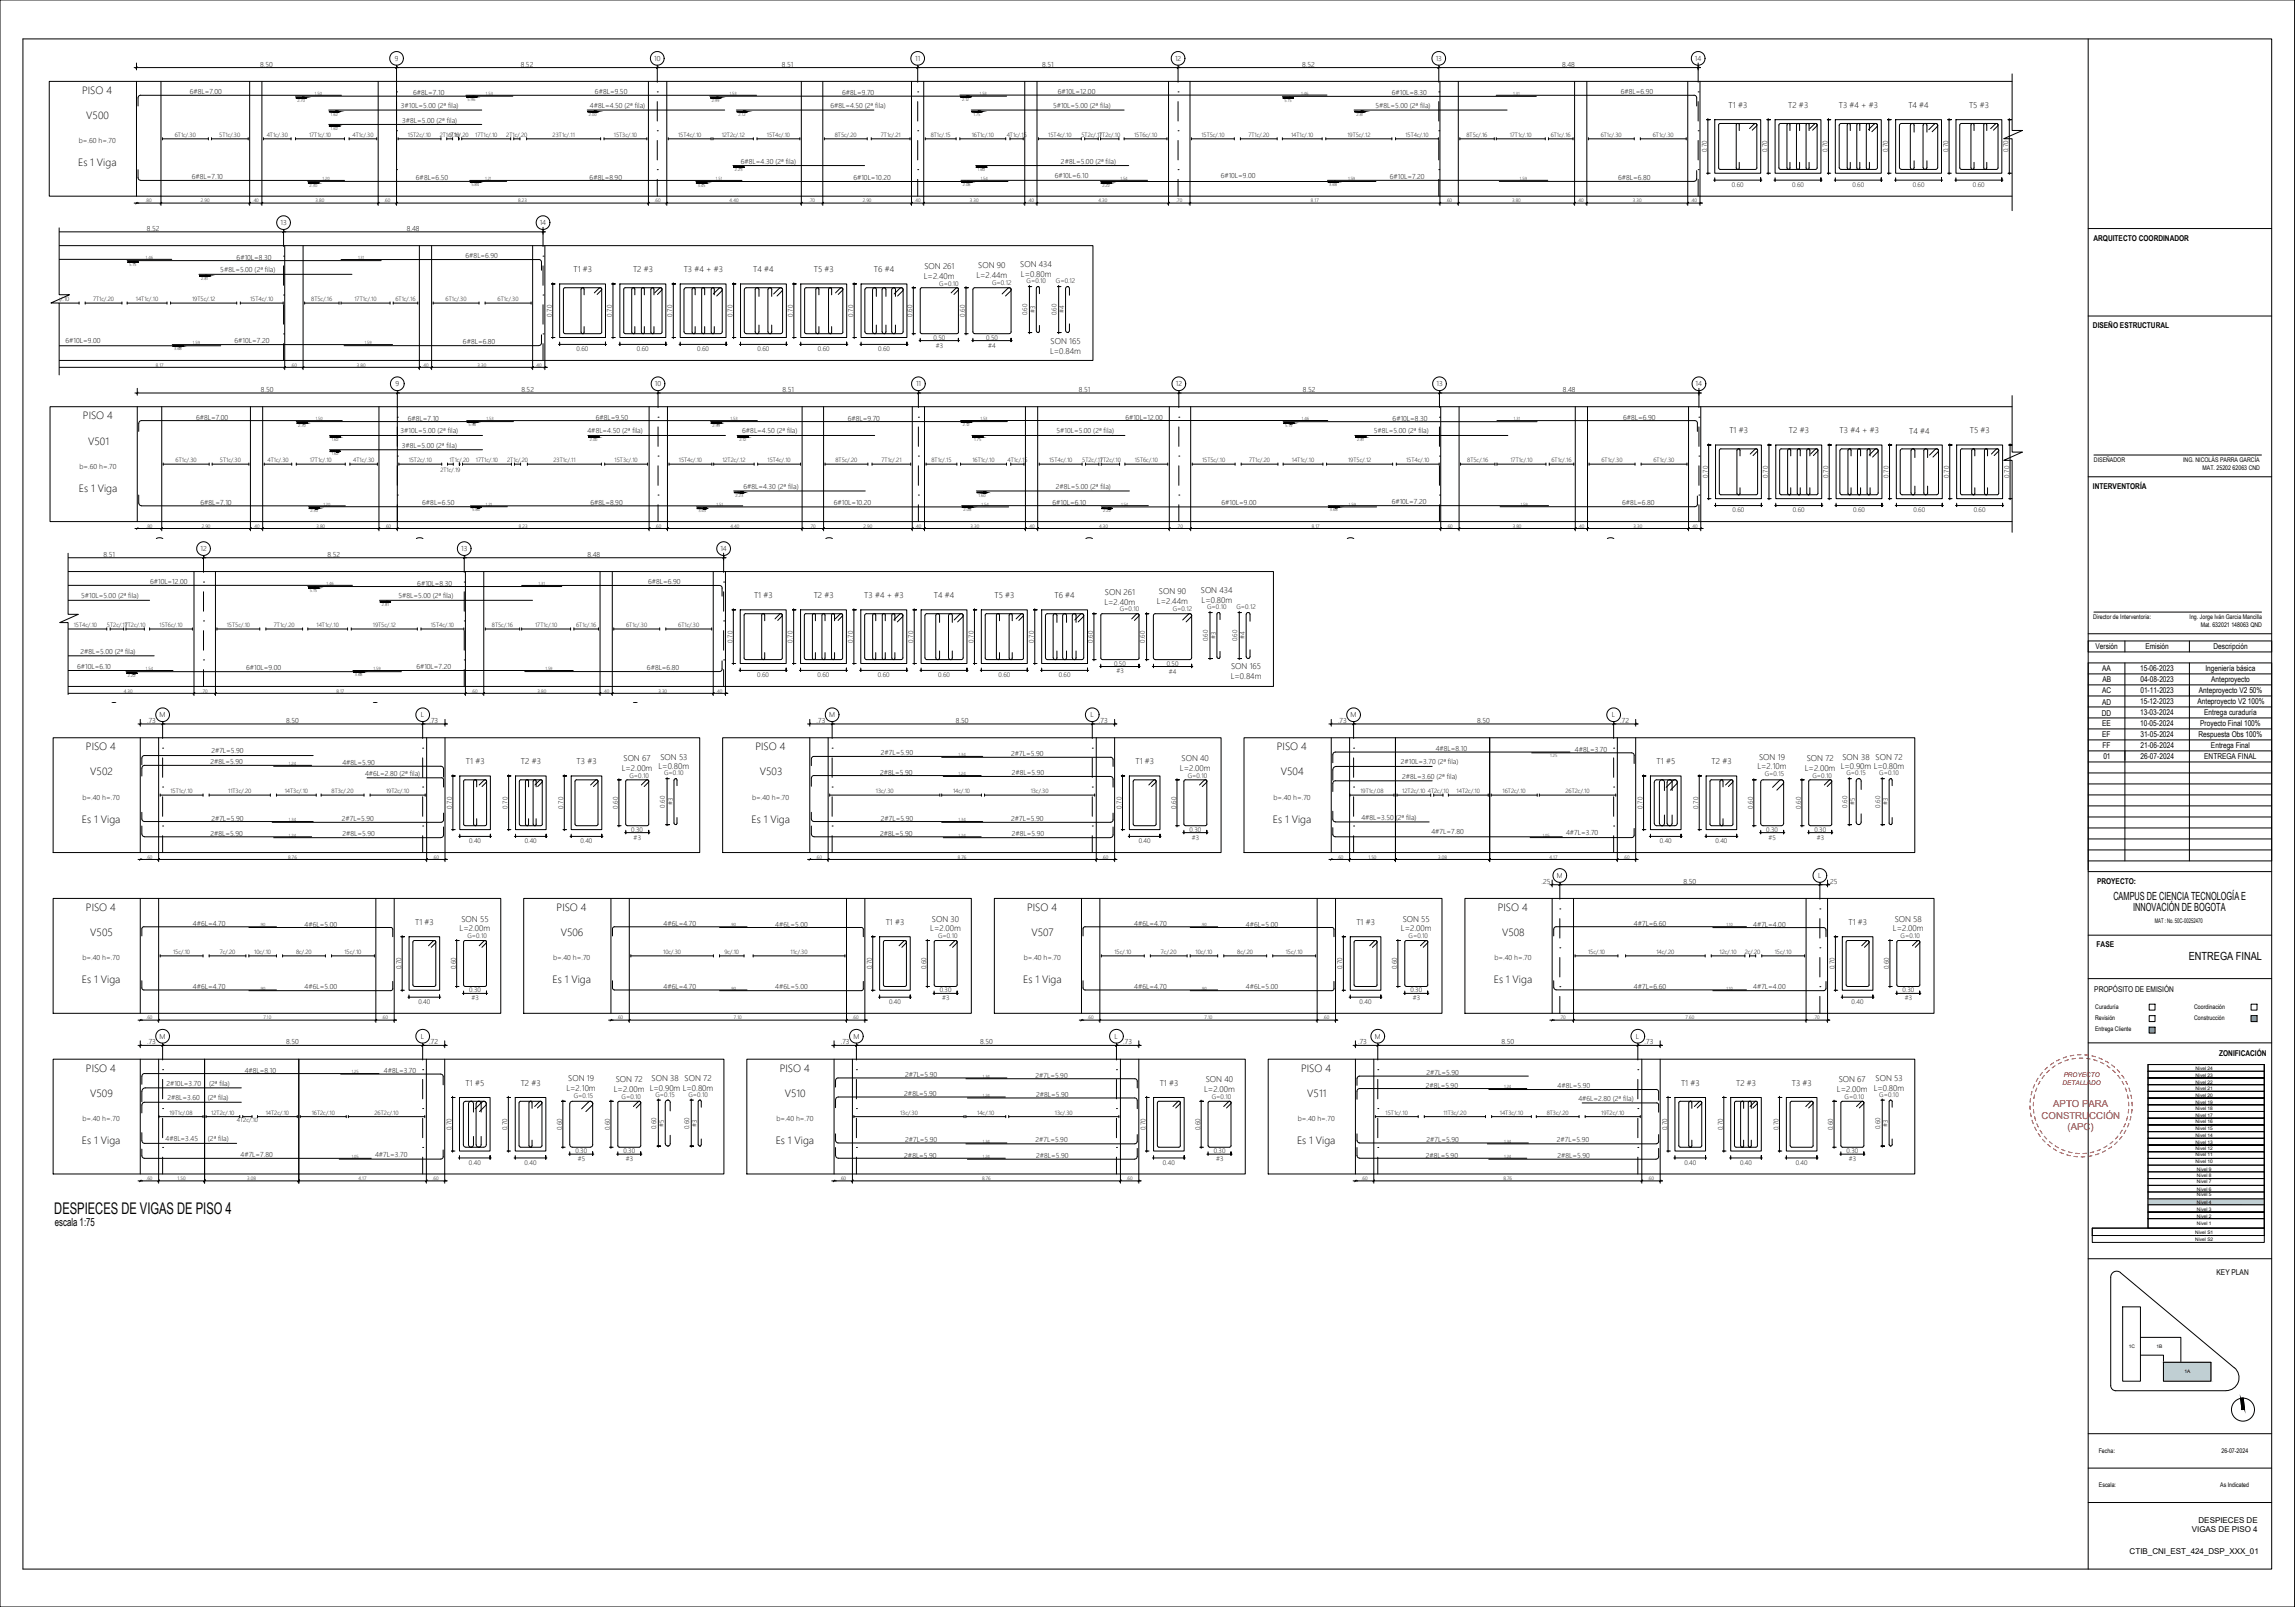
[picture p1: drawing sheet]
<svg xmlns="http://www.w3.org/2000/svg" width="1000mm" height="700mm" viewBox="0 0 1000 700" stroke-linecap="round" stroke-linejoin="round" font-family="sans-serif">
<defs><g id="words">
<text font-size="7" x="23.7" y="528.6">DESPIECES DE VIGAS DE PISO 4</text>
<g font-size="4.9">
<text x="921" y="392">CAMPUS DE CIENCIA TECNOLOGÍA E</text>
<text x="929.6" y="396.7">INNOVACIÓN DE BOGOTA</text>
<text x="953.9" y="418.2">ENTREGA FINAL</text>
<text x="23.9" y="533.8">escala 1:75</text>
</g>
<g font-size="4.6">
<text x="35.8" y="40.9">PISO 4</text>
<text x="37.6" y="51.9">V500</text>
<text x="34" y="72.4">Es 1 Viga</text>
<text x="36.2" y="182.6">PISO 4</text>
<text x="38.4" y="193.6">V501</text>
<text x="34.4" y="214.1">Es 1 Viga</text>
<text x="37.5" y="326.7">PISO 4</text>
<text x="329.2" y="326.7">PISO 4</text>
<text x="556.5" y="326.7">PISO 4</text>
<text x="39.3" y="337.7">V502</text>
<text x="331.1" y="337.7">V503</text>
<text x="558.2" y="337.7">V504</text>
<text x="35.7" y="358.2">Es 1 Viga</text>
<text x="327.5" y="358.2">Es 1 Viga</text>
<text x="554.7" y="358.2">Es 1 Viga</text>
<text x="37.5" y="396.8">PISO 4</text>
<text x="242.6" y="396.8">PISO 4</text>
<text x="447.6" y="396.8">PISO 4</text>
<text x="652.7" y="396.8">PISO 4</text>
<text x="39.3" y="407.8">V505</text>
<text x="244.3" y="407.8">V506</text>
<text x="449.5" y="407.8">V507</text>
<text x="654.6" y="407.8">V508</text>
<text x="35.7" y="428.3">Es 1 Viga</text>
<text x="240.8" y="428.3">Es 1 Viga</text>
<text x="445.9" y="428.3">Es 1 Viga</text>
<text x="651" y="428.3">Es 1 Viga</text>
<text x="37.5" y="466.8">PISO 4</text>
<text x="339.8" y="466.8">PISO 4</text>
<text x="567" y="466.8">PISO 4</text>
<text x="39.3" y="477.8">V509</text>
<text x="342" y="477.8">V510</text>
<text x="569.7" y="477.8">V511</text>
<text x="35.7" y="498.2">Es 1 Viga</text>
<text x="338" y="498.2">Es 1 Viga</text>
<text x="565.2" y="498.2">Es 1 Viga</text>
</g>
<g font-size="4.2" fill="#f00">
<text x="894.8" y="482.2">APTO PARA</text>
<text x="889.7" y="487.2">CONSTRUCCIÓN</text>
<text x="901" y="492.2">(APC)</text>
</g>
<g font-size="3.6">
<text x="753.3" y="47">T1 #3</text>
<text x="779.3" y="47">T2 #3</text>
<text x="801.3" y="47">T3 #4 + #3</text>
<text x="831.6" y="47.1">T4 #4</text>
<text x="858.1" y="47">T5 #3</text>
<text x="249.9" y="118.6">T1 #3</text>
<text x="275.9" y="118.6">T2 #3</text>
<text x="297.9" y="118.6">T3 #4 + #3</text>
<text x="328.3" y="118.6">T4 #4</text>
<text x="354.7" y="118.6">T5 #3</text>
<text x="380.8" y="118.6">T6 #4</text>
<text x="402.8" y="117.1">SON 261</text>
<text x="426.3" y="116.9">SON 90</text>
<text x="444.6" y="116.5">SON 434</text>
<text x="402.6" y="121.3">L=2.40m</text>
<text x="425.5" y="121.1">L=2.44m</text>
<text x="444.9" y="120.7">L=0.80m</text>
<text x="457.8" y="150">SON 165</text>
<text x="457.6" y="154.2">L=0.84m</text>
<text x="753.6" y="188.8">T1 #3</text>
<text x="779.6" y="188.8">T2 #3</text>
<text x="801.7" y="188.8">T3 #4 + #3</text>
<text x="832" y="188.8">T4 #4</text>
<text x="858.4" y="188.8">T5 #3</text>
<text x="328.6" y="260.6">T1 #3</text>
<text x="354.6" y="260.6">T2 #3</text>
<text x="376.6" y="260.6">T3 #4 + #3</text>
<text x="407" y="260.6">T4 #4</text>
<text x="433.4" y="260.6">T5 #3</text>
<text x="459.5" y="260.6">T6 #4</text>
<text x="481.3" y="263.3">L=2.40m</text>
<text x="481.5" y="259.1">SON 261</text>
<text x="504.2" y="263.1">L=2.44m</text>
<text x="505" y="258.8">SON 90</text>
<text x="523.3" y="258.5">SON 434</text>
<text x="523.6" y="262.7">L=0.80m</text>
<text x="536.5" y="291.3">SON 165</text>
<text x="536.3" y="295.5">L=0.84m</text>
<text x="203.1" y="332.9">T1 #3</text>
<text x="227" y="332.9">T2 #3</text>
<text x="251.3" y="332.9">T3 #3</text>
<text x="271" y="335.6">L=2.00m</text>
<text x="271.7" y="331.4">SON 67</text>
<text x="287" y="335">L=0.80m</text>
<text x="287.8" y="330.8">SON 53</text>
<text x="494.8" y="332.9">T1 #3</text>
<text x="514.2" y="335.6">L=2.00m</text>
<text x="514.9" y="331.4">SON 40</text>
<text x="721.9" y="332.9">T1 #5</text>
<text x="745.9" y="332.9">T2 #3</text>
<text x="765.9" y="335.1">L=2.10m</text>
<text x="766.6" y="330.8">SON 19</text>
<text x="786.5" y="335.6">L=2.00m L=0.90m L=0.80m</text>
<text x="787.4" y="331.4">SON 72</text>
<text x="802.9" y="330.8">SON 38</text>
<text x="817.4" y="330.8">SON 72</text>
<text x="201.1" y="401.4">SON 55</text>
<text x="406.1" y="401.4">SON 30</text>
<text x="611.3" y="401.4">SON 55</text>
<text x="825.7" y="401.4">SON 58</text>
<text x="180.9" y="402.9">T1 #3</text>
<text x="200.3" y="405.7">L=2.00m</text>
<text x="386" y="402.9">T1 #3</text>
<text x="405.4" y="405.7">L=2.00m</text>
<text x="591.1" y="402.9">T1 #3</text>
<text x="610.5" y="405.7">L=2.00m</text>
<text x="805.5" y="402.9">T1 #3</text>
<text x="824.9" y="405.7">L=2.00m</text>
<text x="202.9" y="473">T1 #5</text>
<text x="226.9" y="473">T2 #3</text>
<text x="247.6" y="470.8">SON 19</text>
<text x="268.4" y="471.4">SON 72</text>
<text x="284" y="470.8">SON 38</text>
<text x="298.4" y="470.8">SON 72</text>
<text x="505.4" y="473">T1 #3</text>
<text x="525.5" y="471.4">SON 40</text>
<text x="732.6" y="473">T1 #3</text>
<text x="756.6" y="473">T2 #3</text>
<text x="780.8" y="473">T3 #3</text>
<text x="801.3" y="471.4">SON 67</text>
<text x="817.4" y="470.8">SON 53</text>
<text x="246.8" y="475.1">L=2.10m</text>
<text x="267.5" y="475.7">L=2.00m L=0.90m L=0.80m</text>
<text x="524.8" y="475.7">L=2.00m</text>
<text x="800.5" y="475.7">L=2.00m</text>
<text x="816.5" y="475.1">L=0.80m</text>
</g>
<g font-size="3.5">
<text x="912.3" y="104.9">ARQUITECTO COORDINADOR</text>
<text x="912.1" y="143">DISEÑO ESTRUCTURAL</text>
<text x="912.1" y="213">INTERVENTORÍA</text>
<text x="913.2" y="282.7">Versión</text>
<text x="934.9" y="282.7">Emisión</text>
<text x="964.6" y="282.7">Descripción</text>
<text x="916.1" y="292.3">AA</text>
<text x="932.6" y="292.3">15-06-2023</text>
<text x="961.1" y="292.3">Ingeniería básica</text>
<text x="916.2" y="297.1">AB</text>
<text x="932.7" y="297.1">04-08-2023</text>
<text x="963.6" y="297.1">Anteproyecto</text>
<text x="916.1" y="301.9">AC</text>
<text x="932.7" y="301.9">01-11-2023</text>
<text x="958.3" y="301.9">Anteproyecto V2 50%</text>
<text x="915.9" y="311.7">DD</text>
<text x="916.1" y="307">AD</text>
<text x="932.6" y="306.5">15-12-2023</text>
<text x="932.6" y="311.5">13-03-2024</text>
<text x="957.6" y="306.6">Anteproyecto V2 100%</text>
<text x="960.5" y="311.5">Entrega curaduría</text>
<text x="916.1" y="316.2">EE</text>
<text x="932.6" y="316.2">10-05-2024</text>
<text x="958.8" y="316.2">Proyecto Final 100%</text>
<text x="916.1" y="321">EF</text>
<text x="932.7" y="321">31-05-2024</text>
<text x="958.1" y="321">Respuesta Obs 100%</text>
<text x="916.2" y="325.8">FF</text>
<text x="932.8" y="325.8">21-06-2024</text>
<text x="963.5" y="325.8">Entrega Final</text>
<text x="916.6" y="330.6">01</text>
<text x="932.8" y="330.6">26-07-2024</text>
<text x="960.6" y="330.6">ENTREGA FINAL</text>
<text x="913.8" y="385.1">PROYECTO:</text>
<text x="913.7" y="412.3">FASE</text>
<text x="912.7" y="432.1">PROPÓSITO DE EMISIÓN</text>
<text x="967.1" y="460.1">ZONIFICACIÓN</text>
<text x="966" y="555.5">KEY PLAN</text>
<text x="958.1" y="663.3">DESPIECES DE</text>
<text x="955.2" y="667.4">VIGAS DE PISO 4</text>
<text x="928.1" y="677">CTIB_CNI_EST_424_DSP_XXX_01</text>
</g>
<g font-size="3.1">
<text x="113.4" y="29">8.50</text>
<text x="172" y="26.5">9</text>
<text x="226.9" y="29">8.52</text>
<text x="285.1" y="26.5">10</text>
<text x="340.7" y="29">8.51</text>
<text x="398.9" y="26.6">11</text>
<text x="454.2" y="29">8.51</text>
<text x="512.1" y="26.6">12</text>
<text x="567.4" y="29">8.52</text>
<text x="625.7" y="26.5">13</text>
<text x="680.7" y="29">8.48</text>
<text x="738.6" y="26.6">14</text>
<text x="82.7" y="40.8">6#8L=7.00</text>
<text x="180.1" y="41.2">6#8L=7.10</text>
<text x="259.3" y="41">6#8L=9.50</text>
<text x="366.9" y="41.5">6#8L=9.70</text>
<text x="461" y="41">6#10L=12.00</text>
<text x="606.6" y="41.5">6#10L=8.30</text>
<text x="706.3" y="41">6#8L=6.90</text>
<text x="174.7" y="47.1">3#10L=5.00 (2ª fila)</text>
<text x="257.1" y="47.1">4#8L=4.50 (2ª fila)</text>
<text x="361.9" y="47">6#8L=4.50 (2ª fila)</text>
<text x="458.9" y="47">5#10L=5.00 (2ª fila)</text>
<text x="599.4" y="47">5#8L=5.00 (2ª fila)</text>
<text x="175.3" y="53.4">3#8L=5.00 (2ª fila)</text>
<text x="34.4" y="62.4">b=.60 h=.70</text>
<text x="322.9" y="71.2">6#8L=4.30 (2ª fila)</text>
<text x="462.4" y="71.2">2#8L=5.00 (2ª fila)</text>
<text x="459.6" y="77.7">6#10L=6.10</text>
<text x="532" y="77.7">6#10L=9.00</text>
<text x="605.7" y="77.9">6#10L=7.20</text>
<text x="83.6" y="78.1">6#8L=7.10</text>
<text x="181.3" y="78.4">6#8L=6.50</text>
<text x="257" y="78.4">6#8L=8.90</text>
<text x="371.9" y="78.4">6#10L=10.20</text>
<text x="705.2" y="78.4">6#8L=6.80</text>
<text x="64" y="100.5">8.52</text>
<text x="122.3" y="98.1">13</text>
<text x="177.3" y="100.5">8.48</text>
<text x="235.2" y="98.1">14</text>
<text x="103.1" y="113">6#10L=8.30</text>
<text x="202.9" y="112.6">6#8L=6.90</text>
<text x="96" y="118.6">5#8L=5.00 (2ª fila)</text>
<text x="28.5" y="149.2">6#10L=9.00</text>
<text x="102.2" y="149.4">6#10L=7.20</text>
<text x="201.8" y="149.9">6#8L=6.80</text>
<text x="113.7" y="170.7">8.50</text>
<text x="172.3" y="168.2">9</text>
<text x="227.2" y="170.7">8.52</text>
<text x="285.4" y="168.2">10</text>
<text x="341" y="170.7">8.51</text>
<text x="399.2" y="168.2">11</text>
<text x="470.1" y="170.7">8.51</text>
<text x="512.4" y="168.2">12</text>
<text x="567.8" y="170.7">8.52</text>
<text x="626" y="168.2">13</text>
<text x="681.1" y="170.7">8.48</text>
<text x="738.9" y="168.2">14</text>
<text x="85.4" y="182.8">6#8L=7.00</text>
<text x="177.7" y="183.1">6#8L=7.10</text>
<text x="259.6" y="182.8">6#8L=9.50</text>
<text x="369.4" y="183.1">6#8L=9.70</text>
<text x="490.4" y="182.7">6#10L=12.00</text>
<text x="606.9" y="183.2">6#10L=8.30</text>
<text x="707.4" y="182.8">6#8L=6.90</text>
<text x="174.6" y="188.8">3#10L=5.00 (2ª fila)</text>
<text x="256" y="188.8">4#8L=4.50 (2ª fila)</text>
<text x="323.5" y="188.8">6#8L=4.50 (2ª fila)</text>
<text x="460.4" y="188.8">5#10L=5.00 (2ª fila)</text>
<text x="598.6" y="188.8">5#8L=5.00 (2ª fila)</text>
<text x="175.1" y="195">3#8L=5.00 (2ª fila)</text>
<text x="34.7" y="204.1">b=.60 h=.70</text>
<text x="324" y="213">6#8L=4.30 (2ª fila)</text>
<text x="460.1" y="213">2#8L=5.00 (2ª fila)</text>
<text x="87.4" y="220.1">6#8L=7.10</text>
<text x="184" y="220.1">6#8L=6.50</text>
<text x="257.3" y="220.1">6#8L=8.90</text>
<text x="363.3" y="220.1">6#10L=10.20</text>
<text x="458.6" y="219.8">6#10L=6.10</text>
<text x="532.3" y="220.1">6#10L=9.00</text>
<text x="606.5" y="219.7">6#10L=7.20</text>
<text x="707" y="220.1">6#8L=6.80</text>
<text x="45.1" y="242.5">8.51</text>
<text x="87.4" y="240">12</text>
<text x="142.7" y="242.5">8.52</text>
<text x="201" y="240">13</text>
<text x="256" y="242.5">8.48</text>
<text x="313.9" y="240">14</text>
<text x="65.4" y="254.5">6#10L=12.00</text>
<text x="181.9" y="255">6#10L=8.30</text>
<text x="282.4" y="254.6">6#8L=6.90</text>
<text x="35.3" y="260.5">5#10L=5.00 (2ª fila)</text>
<text x="173.6" y="260.5">5#8L=5.00 (2ª fila)</text>
<text x="35.1" y="284.7">2#8L=5.00 (2ª fila)</text>
<text x="33.6" y="291.6">6#10L=6.10</text>
<text x="107.3" y="291.9">6#10L=9.00</text>
<text x="181.4" y="291.5">6#10L=7.20</text>
<text x="281.9" y="291.9">6#8L=6.80</text>
<text x="64.1" y="314.8">.73</text>
<text x="69.6" y="312.4">M</text>
<text x="124.8" y="314.8">8.50</text>
<text x="183.4" y="312.4">L</text>
<text x="187.2" y="314.8">.73</text>
<text x="355.9" y="314.8">.73</text>
<text x="361.4" y="312.4">M</text>
<text x="416.5" y="314.8">8.50</text>
<text x="475.2" y="312.4">L</text>
<text x="478.9" y="314.8">.73</text>
<text x="583.1" y="314.8">.73</text>
<text x="588.6" y="312.4">M</text>
<text x="643.8" y="314.8">8.50</text>
<text x="702.4" y="312.4">L</text>
<text x="706.1" y="314.8">.72</text>
<text x="92.1" y="328.1">2#7L=5.90</text>
<text x="383.9" y="329">2#7L=5.90</text>
<text x="440.7" y="329.4">2#7L=5.90</text>
<text x="625.7" y="327.1">4#8L=8.10</text>
<text x="686.3" y="327.5">4#8L=3.70</text>
<text x="91.7" y="332.9">2#8L=5.90</text>
<text x="149.2" y="333.3">4#8L=5.90</text>
<text x="610.5" y="332.9">2#10L=3.70 (2ª fila)</text>
<text x="159.1" y="337.9">4#6L=2.80 (2ª fila)</text>
<text x="383.5" y="337.3">2#8L=5.90</text>
<text x="441" y="337.7">2#8L=5.90</text>
<text x="611" y="339.1">2#8L=3.60 (2ª fila)</text>
<text x="36" y="348.3">b=.40 h=.70</text>
<text x="327.7" y="348.3">b=.40 h=.70</text>
<text x="555" y="348.3">b=.40 h=.70</text>
<text x="92.1" y="357.5">2#7L=5.90</text>
<text x="148.9" y="357.5">2#7L=5.90</text>
<text x="383.9" y="357.5">2#7L=5.90</text>
<text x="440.7" y="357.5">2#7L=5.90</text>
<text x="593.3" y="357.1">4#8L=3.50 (2ª fila)</text>
<text x="91.7" y="364.2">2#8L=5.90</text>
<text x="149.2" y="364.2">2#8L=5.90</text>
<text x="383.5" y="364.2">2#8L=5.90</text>
<text x="441" y="364.2">2#8L=5.90</text>
<text x="623.8" y="363.1">4#7L=7.80</text>
<text x="682.5" y="363.7">4#7L=3.70</text>
<text x="678.4" y="382.4">M</text>
<text x="792.3" y="382.4">L</text>
<text x="671.7" y="384.8">.25</text>
<text x="733.6" y="384.8">8.50</text>
<text x="796.8" y="384.8">.25</text>
<text x="84.1" y="403.2">4#6L=4.70</text>
<text x="132.8" y="403.5">4#6L=5.00</text>
<text x="289.2" y="403.2">4#6L=4.70</text>
<text x="337.9" y="403.5">4#6L=5.00</text>
<text x="494.3" y="403.2">4#6L=4.70</text>
<text x="542.9" y="403.5">4#6L=5.00</text>
<text x="712" y="403.2">4#7L=6.60</text>
<text x="764" y="403.5">4#7L=4.00</text>
<text x="36" y="418.3">b=.40 h=.70</text>
<text x="241.1" y="418.3">b=.40 h=.70</text>
<text x="446.2" y="418.3">b=.40 h=.70</text>
<text x="651.3" y="418.3">b=.40 h=.70</text>
<text x="84.1" y="430.9">4#6L=4.70</text>
<text x="132.8" y="430.9">4#6L=5.00</text>
<text x="289.2" y="430.9">4#6L=4.70</text>
<text x="337.9" y="430.9">4#6L=5.00</text>
<text x="494.3" y="430.9">4#6L=4.70</text>
<text x="542.9" y="430.9">4#6L=5.00</text>
<text x="712" y="430.9">4#7L=6.60</text>
<text x="764" y="430.9">4#7L=4.00</text>
<text x="64.1" y="454.8">.73</text>
<text x="69.6" y="452.4">M</text>
<text x="124.8" y="454.8">8.50</text>
<text x="183.4" y="452.4">L</text>
<text x="187.1" y="454.8">.72</text>
<text x="366.4" y="454.8">.73</text>
<text x="371.9" y="452.4">M</text>
<text x="427.1" y="454.8">8.50</text>
<text x="485.7" y="452.4">L</text>
<text x="489.5" y="454.8">.73</text>
<text x="591.9" y="454.8">.73</text>
<text x="599.1" y="452.4">M</text>
<text x="654.3" y="454.8">8.50</text>
<text x="712.9" y="452.4">L</text>
<text x="716.7" y="454.8">.73</text>
<text x="106.7" y="467.1">4#8L=8.10</text>
<text x="167.3" y="467.4">4#8L=3.70</text>
<text x="72.5" y="472.9">2#10L=3.70</text>
<text x="91.1" y="472.9">(2ª fila)</text>
<text x="394.4" y="469">2#7L=5.90</text>
<text x="451.2" y="469.4">2#7L=5.90</text>
<text x="621.3" y="473.7">2#8L=5.90</text>
<text x="621.7" y="468.3">2#7L=5.90</text>
<text x="73" y="479.2">2#8L=3.60</text>
<text x="90.6" y="479.2">(2ª fila)</text>
<text x="394.1" y="477.4">2#8L=5.90</text>
<text x="451.5" y="477.7">2#8L=5.90</text>
<text x="678.8" y="474.1">4#8L=5.90</text>
<text x="687.9" y="479.5">4#6L=2.80 (2ª fila)</text>
<text x="36" y="488.3">b=.40 h=.70</text>
<text x="338.3" y="488.3">b=.40 h=.70</text>
<text x="565.5" y="488.3">b=.40 h=.70</text>
<text x="72.1" y="497.1">4#8L=3.45</text>
<text x="90.6" y="497.1">(2ª fila)</text>
<text x="394.4" y="497.6">2#7L=5.90</text>
<text x="451.2" y="497.6">2#7L=5.90</text>
<text x="621.7" y="497.6">2#7L=5.90</text>
<text x="678.4" y="497.6">2#7L=5.90</text>
<text x="104.8" y="504">4#7L=7.80</text>
<text x="163.5" y="503.9">4#7L=3.70</text>
<text x="394.1" y="504.2">2#8L=5.90</text>
<text x="451.5" y="504.2">2#8L=5.90</text>
<text x="621.3" y="504.2">2#8L=5.90</text>
<text x="678.8" y="504.2">2#8L=5.90</text>
</g>
<g font-size="2.9">
<text x="743.8" y="66.3" transform="rotate(-90 743.8 66.3)">0.70</text>
<text x="770.1" y="66.3" transform="rotate(-90 770.1 66.3)">0.70</text>
<text x="796.4" y="66.3" transform="rotate(-90 796.4 66.3)">0.70</text>
<text x="822.7" y="66.3" transform="rotate(-90 822.7 66.3)">0.70</text>
<text x="848.9" y="66.3" transform="rotate(-90 848.9 66.3)">0.70</text>
<text x="875.2" y="66.3" transform="rotate(-90 875.2 66.3)">0.70</text>
<text x="754.7" y="81.5">0.60</text>
<text x="781" y="81.5">0.60</text>
<text x="807.3" y="81.5">0.60</text>
<text x="833.5" y="81.5">0.60</text>
<text x="859.8" y="81.5">0.60</text>
<text x="409.3" y="124.3">G=0.10</text>
<text x="432.4" y="124.1">G=0.12</text>
<text x="447.4" y="123.3">G=0.10</text>
<text x="460.2" y="123.3">G=0.12</text>
<text x="240.4" y="137.9" transform="rotate(-90 240.4 137.9)">0.70</text>
<text x="266.7" y="137.9" transform="rotate(-90 266.7 137.9)">0.70</text>
<text x="293" y="137.9" transform="rotate(-90 293 137.9)">0.70</text>
<text x="319.2" y="137.9" transform="rotate(-90 319.2 137.9)">0.70</text>
<text x="345.5" y="137.9" transform="rotate(-90 345.5 137.9)">0.70</text>
<text x="371.8" y="137.9" transform="rotate(-90 371.8 137.9)">0.70</text>
<text x="397.6" y="137.9" transform="rotate(-90 397.6 137.9)">0.60</text>
<text x="420.5" y="137.9" transform="rotate(-90 420.5 137.9)">0.60</text>
<text x="447.6" y="137.4" transform="rotate(-90 447.6 137.4)">0.60</text>
<text x="451.1" y="136.4" transform="rotate(-90 451.1 136.4)">#3</text>
<text x="460.4" y="137.4" transform="rotate(-90 460.4 137.4)">0.60</text>
<text x="463.8" y="136.5" transform="rotate(-90 463.8 136.5)">#4</text>
<text x="406.8" y="147.9">0.50</text>
<text x="429.7" y="147.9">0.50</text>
<text x="251.3" y="153">0.60</text>
<text x="277.6" y="153">0.60</text>
<text x="303.9" y="153">0.60</text>
<text x="330.1" y="153">0.60</text>
<text x="356.4" y="153">0.60</text>
<text x="382.7" y="153">0.60</text>
<text x="407.8" y="151.4">#3</text>
<text x="430.6" y="151.4">#4</text>
<text x="744.2" y="208" transform="rotate(-90 744.2 208)">0.70</text>
<text x="770.4" y="208" transform="rotate(-90 770.4 208)">0.70</text>
<text x="796.7" y="208" transform="rotate(-90 796.7 208)">0.70</text>
<text x="823" y="208" transform="rotate(-90 823 208)">0.70</text>
<text x="849.2" y="208" transform="rotate(-90 849.2 208)">0.70</text>
<text x="875.5" y="208" transform="rotate(-90 875.5 208)">0.70</text>
<text x="755.1" y="223.2">0.60</text>
<text x="781.3" y="223.2">0.60</text>
<text x="807.6" y="223.2">0.60</text>
<text x="833.8" y="223.2">0.60</text>
<text x="860.1" y="223.2">0.60</text>
<text x="488" y="266.3">G=0.10</text>
<text x="511" y="266.1">G=0.12</text>
<text x="526.1" y="265.2">G=0.10</text>
<text x="538.8" y="265.2">G=0.12</text>
<text x="319.2" y="279.8" transform="rotate(-90 319.2 279.8)">0.70</text>
<text x="345.4" y="279.8" transform="rotate(-90 345.4 279.8)">0.70</text>
<text x="371.7" y="279.8" transform="rotate(-90 371.7 279.8)">0.70</text>
<text x="397.9" y="279.8" transform="rotate(-90 397.9 279.8)">0.70</text>
<text x="424.2" y="279.8" transform="rotate(-90 424.2 279.8)">0.70</text>
<text x="450.5" y="279.8" transform="rotate(-90 450.5 279.8)">0.70</text>
<text x="476.2" y="279.8" transform="rotate(-90 476.2 279.8)">0.60</text>
<text x="498.9" y="279.8" transform="rotate(-90 498.9 279.8)">0.60</text>
<text x="526.3" y="279.4" transform="rotate(-90 526.3 279.4)">0.60</text>
<text x="529.8" y="278.4" transform="rotate(-90 529.8 278.4)">#3</text>
<text x="539.1" y="279.4" transform="rotate(-90 539.1 279.4)">0.60</text>
<text x="542.5" y="278.4" transform="rotate(-90 542.5 278.4)">#4</text>
<text x="485.5" y="289.9">0.50</text>
<text x="486.5" y="293.3">#3</text>
<text x="508.4" y="289.9">0.50</text>
<text x="509.3" y="293.3">#4</text>
<text x="330" y="295">0.60</text>
<text x="356.3" y="295">0.60</text>
<text x="382.6" y="295">0.60</text>
<text x="408.8" y="295">0.60</text>
<text x="435.1" y="295">0.60</text>
<text x="461.4" y="295">0.60</text>
<text x="274.3" y="338.7">G=0.10</text>
<text x="289.4" y="337.6">G=0.10</text>
<text x="517.6" y="338.7">G=0.10</text>
<text x="769" y="338.1">G=0.15</text>
<text x="789.9" y="338.7">G=0.10</text>
<text x="804.7" y="337.6">G=0.15</text>
<text x="819" y="337.6">G=0.10</text>
<text x="196.9" y="352.2" transform="rotate(-90 196.9 352.2)">0.70</text>
<text x="221.2" y="352.2" transform="rotate(-90 221.2 352.2)">0.70</text>
<text x="245.5" y="352.2" transform="rotate(-90 245.5 352.2)">0.70</text>
<text x="269.2" y="352.2" transform="rotate(-90 269.2 352.2)">0.60</text>
<text x="289.7" y="351.7" transform="rotate(-90 289.7 351.7)">0.60</text>
<text x="293.2" y="350.7" transform="rotate(-90 293.2 350.7)">#3</text>
<text x="488.7" y="352.2" transform="rotate(-90 488.7 352.2)">0.70</text>
<text x="512.5" y="352.2" transform="rotate(-90 512.5 352.2)">0.60</text>
<text x="715.8" y="352.2" transform="rotate(-90 715.8 352.2)">0.70</text>
<text x="740.1" y="352.2" transform="rotate(-90 740.1 352.2)">0.70</text>
<text x="763.9" y="352.2" transform="rotate(-90 763.9 352.2)">0.60</text>
<text x="784.8" y="352.2" transform="rotate(-90 784.8 352.2)">0.60</text>
<text x="804.9" y="351.7" transform="rotate(-90 804.9 351.7)">0.60</text>
<text x="808.3" y="350.7" transform="rotate(-90 808.3 350.7)">#5</text>
<text x="819.3" y="351.7" transform="rotate(-90 819.3 351.7)">0.60</text>
<text x="822.7" y="350.7" transform="rotate(-90 822.7 350.7)">#3</text>
<text x="275.1" y="362.2">0.30</text>
<text x="276.1" y="365.6">#3</text>
<text x="518.4" y="362.2">0.30</text>
<text x="519.4" y="365.6">#3</text>
<text x="769.7" y="362.2">0.30</text>
<text x="770.7" y="365.6">#5</text>
<text x="790.7" y="362.2">0.30</text>
<text x="791.7" y="365.6">#3</text>
<text x="204.5" y="367.3">0.40</text>
<text x="228.7" y="367.3">0.40</text>
<text x="253" y="367.3">0.40</text>
<text x="496.2" y="367.3">0.40</text>
<text x="723.3" y="367.3">0.40</text>
<text x="747.6" y="367.3">0.40</text>
<text x="203.7" y="408.7">G=0.10</text>
<text x="408.8" y="408.7">G=0.10</text>
<text x="613.8" y="408.7">G=0.10</text>
<text x="828.3" y="408.7">G=0.10</text>
<text x="174.8" y="422.2" transform="rotate(-90 174.8 422.2)">0.70</text>
<text x="198.6" y="422.2" transform="rotate(-90 198.6 422.2)">0.60</text>
<text x="379.9" y="422.2" transform="rotate(-90 379.9 422.2)">0.70</text>
<text x="403.6" y="422.2" transform="rotate(-90 403.6 422.2)">0.60</text>
<text x="585" y="422.2" transform="rotate(-90 585 422.2)">0.70</text>
<text x="608.8" y="422.2" transform="rotate(-90 608.8 422.2)">0.60</text>
<text x="799.4" y="422.2" transform="rotate(-90 799.4 422.2)">0.70</text>
<text x="823.2" y="422.2" transform="rotate(-90 823.2 422.2)">0.60</text>
<text x="182.3" y="437.3">0.40</text>
<text x="204.4" y="432.2">0.30</text>
<text x="205.5" y="435.7">#3</text>
<text x="387.4" y="437.3">0.40</text>
<text x="409.5" y="432.2">0.30</text>
<text x="410.5" y="435.7">#3</text>
<text x="592.5" y="437.3">0.40</text>
<text x="614.6" y="432.2">0.30</text>
<text x="615.7" y="435.7">#3</text>
<text x="806.9" y="437.3">0.40</text>
<text x="829.1" y="432.2">0.30</text>
<text x="830.1" y="435.7">#3</text>
<text x="250" y="478.1">G=0.15</text>
<text x="270.9" y="478.7">G=0.10</text>
<text x="285.7" y="477.6">G=0.15</text>
<text x="300" y="477.6">G=0.10</text>
<text x="528.1" y="478.7">G=0.10</text>
<text x="803.9" y="478.7">G=0.10</text>
<text x="819" y="477.6">G=0.10</text>
<text x="285.9" y="491.7" transform="rotate(-90 285.9 491.7)">0.60</text>
<text x="289.3" y="490.7" transform="rotate(-90 289.3 490.7)">#5</text>
<text x="300.3" y="491.7" transform="rotate(-90 300.3 491.7)">0.60</text>
<text x="303.7" y="490.7" transform="rotate(-90 303.7 490.7)">#3</text>
<text x="819.3" y="491.7" transform="rotate(-90 819.3 491.7)">0.60</text>
<text x="822.7" y="490.7" transform="rotate(-90 822.7 490.7)">#3</text>
<text x="196.8" y="492.2" transform="rotate(-90 196.8 492.2)">0.70</text>
<text x="221.1" y="492.2" transform="rotate(-90 221.1 492.2)">0.70</text>
<text x="244.9" y="492.2" transform="rotate(-90 244.9 492.2)">0.60</text>
<text x="265.8" y="492.2" transform="rotate(-90 265.8 492.2)">0.60</text>
<text x="499.2" y="492.2" transform="rotate(-90 499.2 492.2)">0.70</text>
<text x="523" y="492.2" transform="rotate(-90 523 492.2)">0.60</text>
<text x="726.5" y="492.2" transform="rotate(-90 726.5 492.2)">0.70</text>
<text x="750.7" y="492.2" transform="rotate(-90 750.7 492.2)">0.70</text>
<text x="775" y="492.2" transform="rotate(-90 775 492.2)">0.70</text>
<text x="798.8" y="492.2" transform="rotate(-90 798.8 492.2)">0.60</text>
<text x="250.7" y="502.2">0.30</text>
<text x="271.7" y="502.2">0.30</text>
<text x="528.9" y="502.2">0.30</text>
<text x="804.7" y="502.2">0.30</text>
<text x="204.3" y="507.3">0.40</text>
<text x="228.6" y="507.3">0.40</text>
<text x="251.8" y="505.7">#5</text>
<text x="272.7" y="505.7">#3</text>
<text x="506.8" y="507.3">0.40</text>
<text x="529.9" y="505.7">#3</text>
<text x="734" y="507.3">0.40</text>
<text x="758.3" y="507.3">0.40</text>
<text x="782.5" y="507.3">0.40</text>
<text x="805.7" y="505.7">#3</text>
</g>
<g font-size="2.8">
<text x="912.5" y="201">DISEÑADOR</text>
<text x="951.4" y="201.3">ING. NICOLÁS PARRA GARCÍA</text>
<text x="959.8" y="204.5">MAT. 25202 62063 CND</text>
<text x="912.1" y="269.4">Director de Interventoria:</text>
<text x="954.2" y="269.6">Ing. Jorge Iván Garcia Mancilla</text>
<text x="959" y="272.9">Mat. 632021 148063 QND</text>
<text x="939" y="402.1">MAT : No. 50C-00252470</text>
<text x="913.1" y="439.3">Curaduría</text>
<text x="956.1" y="439.3">Coordinación</text>
<text x="913" y="444.3">Revisión</text>
<text x="913" y="449.2">Entrega Cliente</text>
<text x="956.1" y="444.3">Construcción</text>
<text x="914.6" y="632.8">Fecha:</text>
<text x="968.1" y="632.8">26-07-2024</text>
<text x="914.7" y="647.5">Escala:</text>
<text x="967.5" y="647.7">As Indicated</text>
</g>
<g font-size="2.8" fill="#f00">
<text x="898.9" y="472.5">DETALLADO</text>
<text x="899.3" y="469.2">PROYECTO</text>
</g>
<g font-size="2.7">
<text x="76.2" y="59.7">6T1c/.30</text>
<text x="95.5" y="59.7">5T1c/.30</text>
<text x="116.2" y="59.7">4T1c/.30</text>
<text x="134.7" y="59.7">17T1c/.10</text>
<text x="153.6" y="59.7">4T1c/.30</text>
<text x="177.8" y="59.7">15T2c/.10</text>
<text x="191.6" y="59.7">2T1c/.19</text>
<text x="195.5" y="59.7">1T c/.20</text>
<text x="207.1" y="59.7">17T1c/.10</text>
<text x="220.6" y="59.7">2T1c/.20</text>
<text x="240.8" y="59.7">23T1c/.11</text>
<text x="267.5" y="59.7">15T3c/.10</text>
<text x="295.5" y="59.7">15T4c/.10</text>
<text x="314.5" y="59.7">12T2c/.12</text>
<text x="334.2" y="59.7">15T4c/.10</text>
<text x="363.8" y="59.7">8T5c/.20</text>
<text x="383.9" y="59.7">7T1c/.21</text>
<text x="405.6" y="59.7">8T1c/.15</text>
<text x="423.5" y="59.7">16T1c/.10</text>
<text x="438.7" y="59.7">4T1c/.15</text>
<text x="456.8" y="59.7">15T4c/.10</text>
<text x="471.3" y="59.7">5T2c/.117T2c/.10</text>
<text x="494.2" y="59.7">15T6c/.10</text>
<text x="523.5" y="59.7">15T5c/.10</text>
<text x="544" y="59.7">7T1c/.20</text>
<text x="562.7" y="59.7">14T1c/.10</text>
<text x="587.2" y="59.7">19T5c/.12</text>
<text x="612.4" y="59.7">15T4c/.10</text>
<text x="639.1" y="59.7">8T5c/.16</text>
<text x="657.9" y="59.7">17T1c/.10</text>
<text x="675.8" y="59.7">6T1c/.16</text>
<text x="697.6" y="59.7">6T1c/.30</text>
<text x="720.3" y="59.7">6T1c/.30</text>
<text x="20.1" y="131.2">15T5c/.10</text>
<text x="40.6" y="131.2">7T1c/.20</text>
<text x="59.2" y="131.2">14T1c/.10</text>
<text x="83.7" y="131.2">19T5c/.12</text>
<text x="109" y="131.2">15T4c/.10</text>
<text x="135.6" y="131.2">8T5c/.16</text>
<text x="154.5" y="131.2">17T1c/.10</text>
<text x="172.3" y="131.2">6T1c/.16</text>
<text x="194.2" y="131.2">6T1c/.30</text>
<text x="216.8" y="131.2">6T1c/.30</text>
<text x="76.5" y="201.4">6T1c/.30</text>
<text x="95.8" y="201.4">5T1c/.30</text>
<text x="116.6" y="201.4">4T1c/.30</text>
<text x="135" y="201.4">17T1c/.10</text>
<text x="153.9" y="201.4">4T1c/.30</text>
<text x="178.1" y="201.4">15T2c/.10</text>
<text x="195.8" y="201.4">1T1c/.20</text>
<text x="207.4" y="201.4">17T1c/.10</text>
<text x="221" y="201.4">2T1c/.20</text>
<text x="241.2" y="201.4">23T1c/.11</text>
<text x="267.8" y="201.4">15T3c/.10</text>
<text x="295.8" y="201.4">15T4c/.10</text>
<text x="314.8" y="201.4">12T2c/.12</text>
<text x="334.5" y="201.4">15T4c/.10</text>
<text x="364.1" y="201.4">8T5c/.20</text>
<text x="384.2" y="201.4">7T1c/.21</text>
<text x="405.9" y="201.4">8T1c/.15</text>
<text x="423.8" y="201.4">16T1c/.10</text>
<text x="439" y="201.4">4T1c/.15</text>
<text x="457.2" y="201.4">15T4c/.10</text>
<text x="471.6" y="201.4">5T2c/.117T2c/.10</text>
<text x="494.5" y="201.4">15T6c/.10</text>
<text x="523.8" y="201.4">15T5c/.10</text>
<text x="544.4" y="201.4">7T1c/.20</text>
<text x="563" y="201.4">14T1c/.10</text>
<text x="587.5" y="201.4">19T5c/.12</text>
<text x="612.8" y="201.4">15T4c/.10</text>
<text x="639.4" y="201.4">8T5c/.16</text>
<text x="658.2" y="201.4">17T1c/.10</text>
<text x="676.1" y="201.4">6T1c/.16</text>
<text x="697.9" y="201.4">6T1c/.30</text>
<text x="720.6" y="201.4">6T1c/.30</text>
<text x="191.9" y="205.4">2T1c/.19</text>
<text x="32.1" y="273.1">15T4c/.10</text>
<text x="46.6" y="273.1">5T2c/.117T2c/.10</text>
<text x="69.5" y="273.1">15T6c/.10</text>
<text x="98.8" y="273.1">15T5c/.10</text>
<text x="119.3" y="273.1">7T1c/.20</text>
<text x="138" y="273.1">14T1c/.10</text>
<text x="162.5" y="273.1">19T5c/.12</text>
<text x="187.7" y="273.1">15T4c/.10</text>
<text x="214.4" y="273.1">8T5c/.16</text>
<text x="233.2" y="273.1">17T1c/.10</text>
<text x="251.1" y="273.1">6T1c/.16</text>
<text x="272.9" y="273.1">6T1c/.30</text>
<text x="295.6" y="273.1">6T1c/.30</text>
<text x="74.3" y="345.5">15T1c/.10</text>
<text x="99.4" y="345.5">11T3c/.20</text>
<text x="124.1" y="345.5">14T3c/.10</text>
<text x="144.5" y="345.5">8T3c/.20</text>
<text x="168.2" y="345.5">19T2c/.10</text>
<text x="381.7" y="345.5">13c/.30</text>
<text x="415.3" y="345.5">14c/.10</text>
<text x="449.2" y="345.5">13c/.30</text>
<text x="592.8" y="345.5">19T1c/.08</text>
<text x="611.1" y="345.5">12T2c/.10</text>
<text x="622.2" y="345.5">4T2c/.10</text>
<text x="634.8" y="345.5">14T2c/.10</text>
<text x="654.8" y="345.5">16T2c/.10</text>
<text x="682.2" y="345.5">26T2c/.10</text>
<text x="75.4" y="415.5">15c/.10</text>
<text x="95.8" y="415.5">7c/.20</text>
<text x="110.8" y="415.5">10c/.10</text>
<text x="129" y="415.5">8c/.20</text>
<text x="150.1" y="415.5">15c/.10</text>
<text x="289" y="415.5">10c/.30</text>
<text x="315.7" y="415.5">9c/.10</text>
<text x="344.6" y="415.5">11c/.30</text>
<text x="485.6" y="415.5">15c/.10</text>
<text x="505.9" y="415.5">7c/.20</text>
<text x="521" y="415.5">10c/.10</text>
<text x="539.2" y="415.5">8c/.20</text>
<text x="560.3" y="415.5">15c/.10</text>
<text x="692.1" y="415.5">15c/.10</text>
<text x="721.8" y="415.5">14c/.20</text>
<text x="749.4" y="415.5">12c/.10</text>
<text x="760.3" y="415.5">2c/.20</text>
<text x="773.4" y="415.5">15c/.10</text>
<text x="73.8" y="485.5">19T1c/.08</text>
<text x="92.1" y="485.5">12T2c/.10</text>
<text x="115.8" y="485.5">14T2c/.10</text>
<text x="135.8" y="485.5">16T2c/.10</text>
<text x="163.2" y="485.5">26T2c/.10</text>
<text x="392.2" y="485.5">13c/.30</text>
<text x="425.9" y="485.5">14c/.10</text>
<text x="459.7" y="485.5">13c/.30</text>
<text x="603.8" y="485.5">15T1c/.10</text>
<text x="629" y="485.5">11T3c/.20</text>
<text x="653.6" y="485.5">14T3c/.10</text>
<text x="674" y="485.5">8T3c/.20</text>
<text x="697.8" y="485.5">19T2c/.10</text>
<text x="103.3" y="488.6">4T2c/.10</text>
</g>
<g font-size="2.2">
<text x="63.4" y="88.2">.80</text>
<text x="87.5" y="88.2">2.90</text>
<text x="110.1" y="88.2">.40</text>
<text x="137.5" y="88.2">3.80</text>
<text x="167.4" y="88.2">.60</text>
<text x="225.8" y="88.2">8.23</text>
<text x="285.2" y="88.2">.60</text>
<text x="318" y="88.2">4.40</text>
<text x="352.5" y="88.2">.70</text>
<text x="376" y="88.2">2.90</text>
<text x="398.5" y="88.2">.40</text>
<text x="422.6" y="88.2">3.30</text>
<text x="447.8" y="88.2">.40</text>
<text x="478.7" y="88.2">4.30</text>
<text x="512.5" y="88.2">.70</text>
<text x="571.3" y="88.2">8.17</text>
<text x="630.1" y="88.2">.60</text>
<text x="658.9" y="88.2">3.80</text>
<text x="687.5" y="88.2">.40</text>
<text x="711.6" y="88.2">3.30</text>
<text x="736.8" y="88.2">.40</text>
<text x="67.9" y="159.7">8.17</text>
<text x="126.7" y="159.7">.60</text>
<text x="155.5" y="159.7">3.80</text>
<text x="184" y="159.7">.40</text>
<text x="208.2" y="159.7">3.30</text>
<text x="233.4" y="159.7">.40</text>
<text x="63.8" y="229.8">.80</text>
<text x="87.9" y="229.8">2.90</text>
<text x="110.4" y="229.8">.40</text>
<text x="137.9" y="229.8">3.80</text>
<text x="167.8" y="229.8">.60</text>
<text x="226.1" y="229.8">8.23</text>
<text x="285.5" y="229.8">.60</text>
<text x="318.3" y="229.8">4.40</text>
<text x="352.8" y="229.8">.70</text>
<text x="376.3" y="229.8">2.90</text>
<text x="398.8" y="229.8">.40</text>
<text x="423" y="229.8">3.30</text>
<text x="448.1" y="229.8">.40</text>
<text x="479" y="229.8">4.30</text>
<text x="512.9" y="229.8">.70</text>
<text x="571.6" y="229.8">8.17</text>
<text x="630.4" y="229.8">.60</text>
<text x="659.2" y="229.8">3.80</text>
<text x="687.7" y="229.8">.40</text>
<text x="711.9" y="229.8">3.30</text>
<text x="737.1" y="229.8">.40</text>
<text x="54" y="301.6">4.30</text>
<text x="87.8" y="301.6">.70</text>
<text x="146.6" y="301.6">8.17</text>
<text x="205.4" y="301.6">.60</text>
<text x="234.2" y="301.6">3.80</text>
<text x="262.8" y="301.6">.40</text>
<text x="286.9" y="301.6">3.30</text>
<text x="312.1" y="301.6">.40</text>
<text x="63.8" y="374">.60</text>
<text x="125.6" y="374">8.76</text>
<text x="188.6" y="374">.60</text>
<text x="355.5" y="374">.60</text>
<text x="417.4" y="374">8.76</text>
<text x="480.3" y="374">.60</text>
<text x="582.8" y="374">.60</text>
<text x="596.4" y="374">1.50</text>
<text x="626.7" y="374">3.08</text>
<text x="675.3" y="374">4.17</text>
<text x="707.4" y="374">.60</text>
<text x="63.8" y="444">.60</text>
<text x="114.8" y="444">7.10</text>
<text x="166.4" y="444">.60</text>
<text x="268.9" y="444">.60</text>
<text x="319.8" y="444">7.10</text>
<text x="371.5" y="444">.60</text>
<text x="473.9" y="444">.60</text>
<text x="524.9" y="444">7.10</text>
<text x="576.6" y="444">.60</text>
<text x="679.7" y="444">.70</text>
<text x="734.5" y="444">7.60</text>
<text x="790.4" y="444">.70</text>
<text x="63.8" y="514">.60</text>
<text x="77.4" y="514">1.50</text>
<text x="107.7" y="514">3.08</text>
<text x="156.3" y="514">4.17</text>
<text x="188.4" y="514">.60</text>
<text x="366.1" y="514">.60</text>
<text x="427.9" y="514">8.76</text>
<text x="490.9" y="514">.60</text>
<text x="593.3" y="514">.60</text>
<text x="655.2" y="514">8.76</text>
<text x="718.1" y="514">.60</text>
</g>
<g font-size="2.1">
<text x="956.8" y="465.9">Nivel 24</text>
<text x="956.8" y="472.1">Nivel 22</text>
<text x="956.8" y="469">Nivel 23</text>
<text x="956.8" y="477.7">Nivel 20</text>
<text x="956.8" y="474.8">Nivel 21</text>
<text x="956.8" y="483.6">Nivel 18</text>
<text x="956.8" y="480.8">Nivel 19</text>
<text x="956.8" y="489.3">Nivel 16</text>
<text x="956.8" y="486.7">Nivel 17</text>
<text x="956.8" y="495.1">Nivel 14</text>
<text x="956.8" y="492.1">Nivel 15</text>
<text x="956.8" y="503.7">Nivel 11</text>
<text x="956.8" y="501.1">Nivel 12</text>
<text x="956.8" y="498.2">Nivel 13</text>
<text x="956.8" y="506.6">Nivel 10</text>
<text x="957.4" y="509.9">Nivel 9</text>
<text x="957.4" y="515.4">Nivel 7</text>
<text x="957.4" y="512.5">Nivel 8</text>
<text x="957.4" y="521.1">Nivel 5</text>
<text x="957.4" y="518.6">Nivel 6</text>
<text x="957.4" y="527.4">Nivel 3</text>
<text x="957.4" y="524.4">Nivel 4</text>
<text x="957.4" y="530.4">Nivel 2</text>
<text x="957.4" y="533.8">Nivel 1</text>
<text x="956.7" y="537.5">Nivel S1</text>
<text x="956.7" y="540.4">Nivel S2</text>
<text x="927.7" y="587.1">1C</text>
<text x="939.8" y="587.1">1B</text>
<text x="952" y="598.1">1A</text>
</g>
<g font-size="1.9">
<text x="137.2" y="41.4">1.50</text>
<text x="211.8" y="41.4">1.53</text>
<text x="318" y="41.4">1.53</text>
<text x="427" y="41.4">1.53</text>
<text x="567" y="41.4">1.46</text>
<text x="659.4" y="41.4">1.31</text>
<text x="129.6" y="44.3">2.70</text>
<text x="203.8" y="43.9">5.96</text>
<text x="310.1" y="44.3">2.99</text>
<text x="419.3" y="43.8">2.12</text>
<text x="559.8" y="44.3">5.15</text>
<text x="144.2" y="50.3">1.62</text>
<text x="256.7" y="50.3">2.00</text>
<text x="321.9" y="50.3">2.12</text>
<text x="424.2" y="50.3">1.75</text>
<text x="591.1" y="50.3">2.81</text>
<text x="144.2" y="56.6">1.62</text>
<text x="320.3" y="74.5">2.23</text>
<text x="426.1" y="74.5">1.60</text>
<text x="134.9" y="81.4">2.30</text>
<text x="140.6" y="78.5">1.20</text>
<text x="205.4" y="81">5.84</text>
<text x="211.4" y="78.5">1.21</text>
<text x="304" y="81.5">3.45</text>
<text x="312" y="78.5">1.51</text>
<text x="419.6" y="80.9">2.08</text>
<text x="427.4" y="78.5">1.54</text>
<text x="480.4" y="81.5">2.22</text>
<text x="488.3" y="78.5">1.54</text>
<text x="579.3" y="80.9">3.68</text>
<text x="587.5" y="78.5">1.59</text>
<text x="662.4" y="78.5">1.59</text>
<text x="63.6" y="112.9">1.46</text>
<text x="156" y="112.9">1.31</text>
<text x="56.3" y="115.9">5.15</text>
<text x="87.7" y="121.9">2.81</text>
<text x="75.9" y="152.5">3.68</text>
<text x="84.1" y="150">1.59</text>
<text x="159" y="150">1.59</text>
<text x="137.6" y="183.1">1.50</text>
<text x="204.1" y="185.6">5.96</text>
<text x="212" y="183.1">1.53</text>
<text x="318.3" y="183.1">1.53</text>
<text x="419.6" y="185.6">2.12</text>
<text x="427.3" y="183.1">1.53</text>
<text x="567.3" y="183.1">1.46</text>
<text x="659.8" y="183.1">1.31</text>
<text x="129.9" y="186">2.70</text>
<text x="310.5" y="186">2.99</text>
<text x="560.1" y="186.1">5.15</text>
<text x="144.6" y="192.1">1.62</text>
<text x="257" y="192">2.00</text>
<text x="322.2" y="192.1">2.12</text>
<text x="424.6" y="192.1">1.75</text>
<text x="591.4" y="192.1">2.81</text>
<text x="144.6" y="198.3">1.62</text>
<text x="140.9" y="220.2">1.20</text>
<text x="211.7" y="220.2">1.21</text>
<text x="312.3" y="220.2">1.51</text>
<text x="320.6" y="216.3">2.23</text>
<text x="426.5" y="216.3">1.60</text>
<text x="427.7" y="220.2">1.54</text>
<text x="488.6" y="220.2">1.54</text>
<text x="587.8" y="220.2">1.59</text>
<text x="662.7" y="220.2">1.59</text>
<text x="135.3" y="223.1">2.30</text>
<text x="205.7" y="222.7">5.84</text>
<text x="304.3" y="223.2">3.45</text>
<text x="419.9" y="222.6">2.08</text>
<text x="480.7" y="223.2">2.22</text>
<text x="579.6" y="222.6">3.68</text>
<text x="135.1" y="257.9">5.15</text>
<text x="142.3" y="254.9">1.46</text>
<text x="234.7" y="254.9">1.31</text>
<text x="166.4" y="263.9">2.81</text>
<text x="63.6" y="292">1.54</text>
<text x="162.8" y="292">1.59</text>
<text x="237.7" y="292">1.59</text>
<text x="55.7" y="295">2.22</text>
<text x="154.6" y="294.4">3.68</text>
<text x="417.7" y="329.3">1.34</text>
<text x="675.6" y="329.9">1.25</text>
<text x="125.9" y="333.2">1.24</text>
<text x="417.7" y="337.7">1.24</text>
<text x="125.9" y="357.6">1.34</text>
<text x="417.7" y="357.6">1.34</text>
<text x="125.9" y="364.3">1.24</text>
<text x="417.7" y="364.3">1.24</text>
<text x="672.3" y="364.3">1.05</text>
<text x="113.2" y="403.5">.90</text>
<text x="318.3" y="403.5">.90</text>
<text x="523.4" y="403.5">.90</text>
<text x="752.3" y="403.5">1.10</text>
<text x="113.2" y="431">.90</text>
<text x="318.3" y="431">.90</text>
<text x="523.4" y="431">.90</text>
<text x="752.3" y="431">1.10</text>
<text x="153.3" y="467.2">1.25</text>
<text x="428.3" y="469.3">1.34</text>
<text x="655.5" y="474">1.24</text>
<text x="428.3" y="477.7">1.24</text>
<text x="428.3" y="497.7">1.34</text>
<text x="655.5" y="497.7">1.34</text>
<text x="153.3" y="504.3">1.05</text>
<text x="428.3" y="504.3">1.24</text>
<text x="655.5" y="504.3">1.24</text>
</g>
</g></defs>
<!-- layer: SECC -->
<g fill="none" stroke="#000" stroke-width=".44">
<path d="M59.5 35.4v50M70.1 35.4v50M108.8 35.4v50M114.1 35.4v50M164.8 35.4v50M172.8 35.4v50M282.6 35.4v50M290.6 35.4v50M349.2 35.4v50M358.6 35.4v50M397.2 35.4v50M402.5 35.4v50"/>
<path d="M446.6 35.4v50M451.9 35.4v50M509.2 35.4v50M518.6 35.4v50M627.5 35.4v50M635.5 35.4v50M686.2 35.4v50M691.5 35.4v50M735.5 35.4v50M740.8 35.4v50M876.8 35.4h-855.3v50h855.3M876.9 32.2v24.6h4.4l-8.1 3.6h3.7v31.4"/>
<path d="M747.3 52.1h20v23.4h-20zM773.6 52.1h19.9v23.4h-19.9zM799.8 52.1h20v23.4h-20zM826.1 52.1h20v23.4h-20zM852.4 52.1h20v23.4h-20zM25.8 99.2v29.2h4.5l-8.1 3.6h3.6v31.3M25.8 107h450.5v50h-450.5M124.1 107v50M132.1 107v50M182.8 107v50M188.1 107v50M232.1 107v50"/>
<path d="M237.4 107v50M243.9 123.7h20v23.3h-20zM270.1 123.7h20.1v23.3h-20.1zM296.4 123.7h20v23.3h-20zM322.7 123.7h20v23.3h-20zM349 123.7h20v23.3h-20zM375.2 123.7h20v23.3h-20zM59.8 177.1v50.1M70.5 177.1v50.1M109.1 177.1v50.1M114.5 177.1v50.1M165.1 177.1v50.1"/>
<path d="M173.1 177.1v50.1M282.9 177.1v50.1M290.9 177.1v50.1M349.5 177.1v50.1M358.9 177.1v50.1M397.6 177.1v50.1M402.9 177.1v50.1M446.9 177.1v50.1M452.2 177.1v50.1M509.6 177.1v50.1M518.9 177.1v50.1M627.8 177.1v50.1"/>
<path d="M635.8 177.1v50.1M686.5 177.1v50.1M691.8 177.1v50.1M735.8 177.1v50.1M741.2 177.1v50.1M876.8 177.1h-855v50.1h855M876.9 172.3v24.6h4.4l-8.1 3.6h3.7v31.3M747.6 193.8h20v23.4h-20zM773.9 193.8h20v23.4h-20zM800.1 193.8h20v23.4h-20zM826.4 193.8h20v23.4h-20zM852.7 193.8h20v23.4h-20z"/>
<path d="M68.1 234.5l1.5-.3 1.4 .3M181.4 234.5l1.5-.3 1.4 .3M359.9 234.5l1.4-.3 1.5 .3M473.2 234.5l1.4-.3 1.5 .3M587.1 234.5l1.4-.3 1.5 .3M700.4 234.5l1.5-.3 1.4 .3M29.7 241v26.6h4.4l-8.1 3.6h3.7v31.3M29.7 248.9h525.2v50.1h-525.2M84.5 248.9v50.1M93.9 248.9v50.1M202.8 248.9v50.1M210.8 248.9v50.1"/>
<path d="M261.5 248.9v50.1M266.8 248.9v50.1M310.8 248.9v50.1M316.1 248.9v50.1M322.6 265.6h20v23.4h-20zM348.9 265.6h20v23.4h-20zM375.1 265.6h20v23.4h-20zM401.4 265.6h20v23.4h-20zM427.7 265.6h20v23.4h-20zM453.9 265.6h20v23.4h-20zM48.8 306.1h1.7M162.7 306.1h1.6"/>
<path d="M276 306.1h1.7M23.2 321.3h281.7v50h-281.7zM61.1 321.3v50M69.1 321.3v50M185.9 321.3v50M193.9 321.3v50M200.4 338h13.3v23.3h-13.3zM224.7 338h13.3v23.3h-13.3zM248.9 338h13.4v23.3h-13.4zM314.9 321.3h217.2v50h-217.2zM352.9 321.3v50M360.9 321.3v50"/>
<path d="M477.7 321.3v50M485.7 321.3v50M492.2 338h13.3v23.3h-13.3zM542.1 321.3h292.3v50h-292.3zM580.1 321.3v50M588.1 321.3v50M608.1 321.3v50M649.2 321.3v50M704.8 321.3v50M712.8 321.3v50M719.2 338h13.4v23.3h-13.4zM743.5 338h13.3v23.3h-13.3z"/>
<path d="M23.2 391.3h195v50h-195zM61.1 391.3v50M69.1 391.3v50M163.8 391.3v50M171.8 391.3v50M228.2 391.3h195.1v50h-195.1zM266.2 391.3v50M274.2 391.3v50M368.9 391.3v50M376.9 391.3v50M433.3 391.3h195.1v50h-195.1zM471.3 391.3v50"/>
<path d="M479.3 391.3v50M574 391.3v50M582 391.3v50M638.4 391.3h204.4v50h-204.4zM676.4 391.3v50M685.7 391.3v50M787.1 391.3v50M796.4 391.3v50M178.3 408h13.3v23.3h-13.3zM383.3 408h13.4v23.3h-13.4zM588.4 408h13.4v23.3h-13.4zM802.9 408h13.3v23.3h-13.3z"/>
<path d="M23.2 461.3h292.3v50h-292.3zM61.1 461.3v50M69.1 461.3v50M89.2 461.3v50M130.2 461.3v50M185.8 461.3v50M193.8 461.3v50M200.2 478h13.4v23.3h-13.4zM224.5 478h13.4v23.3h-13.4zM325.5 461.3h217.2v50h-217.2zM363.5 461.3v50M371.5 461.3v50"/>
<path d="M488.3 461.3v50M496.3 461.3v50M502.7 478h13.3v23.3h-13.3zM552.7 461.3h281.7v50h-281.7zM590.7 461.3v50M598.7 461.3v50M715.5 461.3v50M723.5 461.3v50M729.9 478h13.3v23.3h-13.3zM754.2 478h13.3v23.3h-13.3zM778.5 478h13.3v23.3h-13.3z"/>
<circle cx="172.8" cy="25.5" r="2.99"/>
<circle cx="286.4" cy="25.4" r="3"/>
<circle cx="399.9" cy="25.4" r="2.98"/>
<circle cx="513.4" cy="25.5" r="2.99"/>
<circle cx="627" cy="25.4" r="2.98"/>
<circle cx="740" cy="25.5" r="2.99"/>
<circle cx="123.6" cy="97" r="3"/>
<circle cx="236.7" cy="97" r="3"/>
<circle cx="173.2" cy="167.1" r="3"/>
<circle cx="286.7" cy="167.1" r="2.99"/>
<circle cx="400.2" cy="167.1" r="2.99"/>
<circle cx="513.7" cy="167.1" r="3"/>
<circle cx="627.3" cy="167.1" r="2.99"/>
<circle cx="740.4" cy="167.1" r="3"/>
<circle cx="88.7" cy="238.9" r="2.99"/>
<circle cx="202.3" cy="238.9" r="2.99"/>
<circle cx="315.4" cy="238.9" r="2.99"/>
<circle cx="70.9" cy="311.3" r="3"/>
<circle cx="184.2" cy="311.3" r="2.99"/>
<circle cx="362.6" cy="311.3" r="2.99"/>
<circle cx="476" cy="311.3" r="2.98"/>
<circle cx="589.9" cy="311.3" r="3"/>
<circle cx="703.2" cy="311.3" r="3"/>
<circle cx="679.7" cy="381.3" r="2.98"/>
<circle cx="793.1" cy="381.3" r="3"/>
<circle cx="70.9" cy="451.3" r="3"/>
<circle cx="184.2" cy="451.3" r="2.99"/>
<circle cx="373.2" cy="451.3" r="2.99"/>
<circle cx="486.5" cy="451.3" r="3"/>
<circle cx="600.4" cy="451.3" r="3"/>
<circle cx="713.8" cy="451.3" r="2.99"/>
</g>
<!-- layer: Refuerzo -->
<g fill="none" stroke="#000" stroke-width=".44">
<path d="M128.8 41.9h94.7M143.3 47.9h66.6M143.3 54.2h66.6M148.8 41.5h-87.5l-.7 .2-.4 .6v3.9M203 41.5h126.7M255.9 47.9h59.9M309.3 41.9h129.4M320.9 47.9h59.9M418.3 41.4h160M423.2 47.9h66.7M558.8 42h110.7M590.1 47.9h66.7"/>
<path d="M652 41.5h86.2l.7 .2 .4 .6 .1 3.9M749.6 53.8h15.4M749.6 53.8l-.6 .7v18.6l.6 .7M757.9 56.9l.1-2.5a.68 .68 0 0 0-.7-.6 .68 .68 0 0 0-.7 .6v18.7a.68 .68 0 0 0 .7 .7 .68 .68 0 0 0 .7-.7l-.1-2.4M764.5 54l-2.1 2M764.5 54l.7-.2 .4 .6M765 53.8l.4 .2 .2 .7-2 2M765.6 54.5v18.6M780 56.9l.1-2.5a.66 .66 0 0 0-.7-.6 .66 .66 0 0 0-.6 .6l-.1 18.7a.68 .68 0 0 0 .7 .7 .68 .68 0 0 0 .7-.7l-.1-2.4M784.2 56.9v-2.5a.66 .66 0 0 0-.6-.6 .66 .66 0 0 0-.7 .6v18.7a.68 .68 0 0 0 .7 .7 .68 .68 0 0 0 .6-.7v-2.4M787.7 53.8l-.6 .6v18.7l.6 .7M787.8 53.8l.6 .6"/>
<path d="M788.4 54.5v2.4M790.7 54l-2 2M790.8 54l.7-.2 .4 .6v18.7l-.7 .7M791.2 53.8h-15.3l-.7 .7 .2 19.1 15.8 .2M791.2 53.8l.5 .2 .1 .7-1.9 2M806.3 56.9v-2.5a.66 .66 0 0 0-.6-.6 .66 .66 0 0 0-.7 .6v18.7a.68 .68 0 0 0 .7 .7 .68 .68 0 0 0 .6-.7v-2.4M809.2 54.5v18.6M810.5 54.5v2.4M810.5 54.4a.66 .66 0 0 0-.6-.6 .66 .66 0 0 0-.7 .6M813.3 54.5v18.6M813.4 54.4a.66 .66 0 0 1 .6-.6 .66 .66 0 0 1 .7 .6v2.5M814.2 56.5l2.6-2.5a.83 .83 0 0 1 .9-.2 .83 .83 0 0 1 .5 .8l-.1 18.4"/>
<path d="M815.7 57.4l2.2-2.2a.83 .83 0 0 0 .2-.9 .83 .83 0 0 0-.8-.5h-15l-.6 .2-.2 .6v18.4M832.5 54.6v18.4M834.1 54.6v2.9M834.2 54.6a.83 .83 0 0 0-.8-.8 .83 .83 0 0 0-.9 .8M838 54.6v18.4M838.1 54.6a.83 .83 0 0 1 .8-.8 .83 .83 0 0 1 .8 .8v2.9M840.5 56.5l2.5-2.5a.83 .83 0 0 1 .9-.2 .83 .83 0 0 1 .5 .8v18.4M842 57.4l2.2-2.2a.83 .83 0 0 0 .2-.9 .83 .83 0 0 0-.8-.5h-15l-.6 .2-.2 .6-.1 18.4M860.3 56.9v-2.5a.66 .66 0 0 0-.7-.6 .66 .66 0 0 0-.7 .6v18.7a.68 .68 0 0 0 .7 .7 .68 .68 0 0 0 .7-.7v-2.4M865.8 56.9v-2.5a.66 .66 0 0 0-.7-.6 .66 .66 0 0 0-.6 .6v18.7a.66 .66 0 0 0 .7 .7 .66 .66 0 0 0 .6-.7v-2.4M869.6 54l-2.1 2M869.6 54l.7-.2 .4 .6-.2 19.2-15.8 .2-.4-.2-.3-19.1 .3-.5 16-.2 .4 .9-2 2"/>
<path d="M60.2 73.9v3.8l.4 .6 .7 .2 88.9 .1M134.1 79h86.7M204.7 78.6h118.6M303.2 79.1h136.1M319.4 72.1h57.4M418.8 78.5h81.3M425.2 72.1h66.7M479.6 79.1h120M578.5 78.5h96M739.4 74.3l-.1 3.9-.4 .5-.7 .3h-84.8M749.6 73.8h15.4M765.6 73.1l-.6 .7"/>
<path d="M788.4 70.7v2.4M788.4 73.1l-.6 .7M801.5 72.9l.2 .6 .6 .3h15.1l.5-.3 .3-.6M809.2 73.1a.66 .66 0 0 0 .7 .7 .66 .66 0 0 0 .6-.7M810.5 70.7v2.4M814.7 70.7v2.4a.66 .66 0 0 1-.7 .7 .66 .66 0 0 1-.6-.7M827.8 72.9l.2 .6 .6 .3h15l.6-.3 .2-.6M832.5 72.9a.83 .83 0 0 0 .9 .9 .83 .83 0 0 0 .8-.9M834.1 70v3M838.1 72.9a.83 .83 0 0 0 .8 .9 .83 .83 0 0 0 .8-.9M839.7 70v3M25.8 113h49"/>
<path d="M55.4 113.5h110.7M86.7 119.5h66.7M148.6 113h86.2M234.8 113l.7 .2 .4 .6 .1 3.9M245.5 126l.1 18.6 .6 .7 15.8-.2 .2-19.1M245.6 126l.6-.7 15.6 .1 .4 .8-2 2M253.2 126v18.6a.66 .66 0 0 0 .7 .7 .66 .66 0 0 0 .7-.7v-2.3M254.6 126a.66 .66 0 0 0-.7-.7 .66 .66 0 0 0-.7 .7M254.6 126v2.4M261.1 125.5l-2.1 2.1M261.1 125.5l.7-.1 .4 .6M271.8 126l.7-.7 15.6 .1 .4 .8-2 2"/>
<path d="M271.8 126v18.6l.7 .7 15.8-.2 .2-19.1M275.3 126v18.6a.66 .66 0 0 0 .7 .7 .66 .66 0 0 0 .6-.7v-2.3M276.6 126a.66 .66 0 0 0-.6-.7 .66 .66 0 0 0-.7 .7M276.6 126v2.4M279.5 126v18.7M280.8 126v2.4M280.8 126a.66 .66 0 0 0-.6-.7 .66 .66 0 0 0-.7 .7M283.6 126v18.7M285 126a.66 .66 0 0 0-.7-.7 .66 .66 0 0 0-.6 .7M285 126v2.4M288.5 126l-.2-.5-.7-.1-2.3 2.2M301.6 126v18.7"/>
<path d="M302.9 126a.66 .66 0 0 0-.6-.7 .66 .66 0 0 0-.7 .7M302.9 126v2.4M305.8 126v18.6a.66 .66 0 0 0 .6 .7 .66 .66 0 0 0 .7-.7v-2.3M307.1 126a.66 .66 0 0 0-.7-.7 .66 .66 0 0 0-.6 .7M307.1 126v2.4M309.9 126l.1 18.6a.66 .66 0 0 0 .6 .7 .66 .66 0 0 0 .7-.7v-2.3M311.3 126a.66 .66 0 0 0-.7-.7 .66 .66 0 0 0-.6 .7M311.3 126v2.4M314.5 126.8l-2.2 2.1M314.5 126.7a.83 .83 0 0 0 .2-.9 .83 .83 0 0 0-.8-.5h-15l-.5 .3-.3 .6v18.3l.3 .6 .5 .2h15l.6-.2 .2-.6v-18.4a.83 .83 0 0 0-.5-.7 .83 .83 0 0 0-.9 .2l-2.4 2.4M324.4 126.2v18.3M324.4 126.1l.2-.5 .6-.3h15a.83 .83 0 0 1 .8 .5 .83 .83 0 0 1-.2 .9"/>
<path d="M330.8 129.1v-3a.83 .83 0 0 0-.9-.8 .83 .83 0 0 0-.8 .8v18.4a.83 .83 0 0 0 .8 .8 .83 .83 0 0 0 .9-.8v-2.9M336.3 129.1v-3a.83 .83 0 0 0-.8-.8 .83 .83 0 0 0-.8 .8l-.1 18.4a.85 .85 0 0 0 .9 .8 .85 .85 0 0 0 .8-.8v-2.9M337.1 128l2.5-2.4a.83 .83 0 0 1 .9-.2 .83 .83 0 0 1 .5 .7v18.4l-.2 .6-.6 .2h-15l-.6-.2-.2-.6M340.8 126.8l-2.2 2.1M350.6 126v18.6l.7 .7M351.3 125.3h15.3M351.3 125.3l-.7 .7M355.5 126v18.7M356.9 126a.66 .66 0 0 0-.7-.7 .66 .66 0 0 0-.6 .7M356.9 126v2.4M361.1 126v18.7M362.4 126a.66 .66 0 0 0-.6-.7 .66 .66 0 0 0-.7 .7"/>
<path d="M362.4 126v2.4M366.7 125.3l.4 .2 .2 .7-2 2M367.3 126v18.7M367.3 126l-.2-.5-.7-.1-2.3 2.2M376.9 126.2v18.3M376.9 126.1l.3-.5 .6-.3h14.9a.83 .83 0 0 1 .8 .5 .83 .83 0 0 1-.2 .9M380.2 126.2v18.3M381.9 126.2v2.9M381.9 126.1a.83 .83 0 0 0-.8-.8 .83 .83 0 0 0-.8 .8M384.4 126.2v18.3M384.4 126.1a.83 .83 0 0 1 .9-.8 .83 .83 0 0 1 .8 .8v3M390.2 129.1l.1-3a.83 .83 0 0 0-.9-.8 .83 .83 0 0 0-.8 .8v18.4a.85 .85 0 0 0 .8 .8 .85 .85 0 0 0 .9-.8l-.1-2.9"/>
<path d="M392.1 125.6l-2.4 2.4M392.2 125.6a.83 .83 0 0 1 .9-.2 .83 .83 0 0 1 .5 .7v18.4l-.3 .6-.6 .2h-15l-.5-.2-.3-.6M393.3 126.8l-2.1 2.1M401 126l.7-.7 15.6 .1 .4 .8-2 2M401 126v18.6l.7 .7 15.8-.2 .2-19.1M417.7 126l-.2-.5-.7-.1-2.3 2.2M439.2 125.6l-2.5 2.4M439.2 125.6a.83 .83 0 0 1 .9-.2 .83 .83 0 0 1 .5 .7M440.4 126.8l-2.2 2.1M440.4 126.7a.83 .83 0 0 0 .2-.9 .83 .83 0 0 0-.8-.5h-15l-.6 .3-.2 .6v18.3l.2 .6 .6 .2h15l.6-.2 .2-.6M440.6 126.2v18.3M451.6 125.5v18.7"/>
<path d="M451.7 125.5a.66 .66 0 0 1 .6-.7 .66 .66 0 0 1 .7 .7v2.4M464.4 125.7v18.3M464.4 125.6a.83 .83 0 0 1 .8-.8 .83 .83 0 0 1 .8 .8v3M25.8 150.6h70.4M75.1 150.1h96M236 145.9l-.1 3.8-.4 .6-.7 .2-84.9 .1M280.8 142.3v2.4M280.8 144.6a.66 .66 0 0 1-.6 .7 .66 .66 0 0 1-.7-.7M285 142.3v2.3a.66 .66 0 0 1-.7 .7 .66 .66 0 0 1-.6-.7M302.9 142.3v2.3a.66 .66 0 0 1-.6 .7 .66 .66 0 0 1-.7-.7M351.3 145.3h15.3M356.9 142.3v2.3a.66 .66 0 0 1-.7 .7 .66 .66 0 0 1-.6-.7"/>
<path d="M362.4 142.3v2.3a.66 .66 0 0 1-.6 .7 .66 .66 0 0 1-.7-.7M367.3 144.6l-.6 .7M381.9 141.6v2.9M381.9 144.5a.83 .83 0 0 1-.8 .8 .83 .83 0 0 1-.8-.8M386.1 141.6v2.9a.83 .83 0 0 1-.8 .8 .83 .83 0 0 1-.9-.8M453 141.7v2.4a.66 .66 0 0 1-.7 .7 .66 .66 0 0 1-.6-.7M464.4 144a.83 .83 0 0 0 .8 .8 .83 .83 0 0 0 .8-.8M466 141.1v2.9M129.1 183.6h94.7M143.6 189.7h66.7M143.6 195.9h66.7M149.1 183.2h-87.4l-.7 .2-.4 .6-.1 3.9"/>
<path d="M203.4 183.2h126.6M256.2 189.7h59.9M309.7 183.6h129.3M321.2 189.7h60M418.6 183.1h160M423.5 189.7h66.7M559.2 183.7h110.6M590.4 189.7h66.7M652.4 183.2h86.2l.7 .2 .4 .6v3.9M749.3 196.1v18.8M749.9 195.5h15.4M750 195.5l-.7 .6"/>
<path d="M758.3 198.6v-2.5a.66 .66 0 0 0-.7-.6 .66 .66 0 0 0-.6 .6l-.1 18.8a.68 .68 0 0 0 .7 .6 .68 .68 0 0 0 .7-.7v-2.4M762.7 197.8l2.3-2.3 .9 .4-.2 19.4-15.8 .2-.6-.7M765.3 195.5l.6 .4-.2 .7M765.7 196.6l-1.8 1.8M776.2 195.5h15.3M776.2 195.5l-.7 .6 .1 18.7 .6 .7 15.8-.2 .2-19.4-.9-.4-2.3 2.3M779 196.1v18.8M779.1 196.1a.66 .66 0 0 1 .6-.6 .66 .66 0 0 1 .7 .6v2.5M784.5 198.6l.1-2.5a.66 .66 0 0 0-.7-.6 .66 .66 0 0 0-.6 .6l-.1 18.8a.68 .68 0 0 0 .7 .6 .68 .68 0 0 0 .7-.7l-.1-2.4M788.7 198.6v-2.5a.66 .66 0 0 0-.6-.6 .66 .66 0 0 0-.7 .6v18.8a.68 .68 0 0 0 .6 .6 .68 .68 0 0 0 .7-.7v-2.4M791.6 195.5l.6 .4-.2 .7M792 196.6l-1.8 1.8"/>
<path d="M802.6 195.5h15M802.7 195.5l-.6 .2-.3 .6v18.4M806.7 198.6v-2.5a.66 .66 0 0 0-.7-.6 .66 .66 0 0 0-.7 .6v18.8a.68 .68 0 0 0 .7 .6 .68 .68 0 0 0 .7-.7v-2.4M810.8 198.6v-2.5a.66 .66 0 0 0-.6-.6 .66 .66 0 0 0-.7 .6v18.8a.68 .68 0 0 0 .6 .6 .68 .68 0 0 0 .7-.7v-2.4M813.6 196.1v18.8M815 196.1v2.5M815 196.1a.66 .66 0 0 0-.7-.6 .66 .66 0 0 0-.6 .6M817 195.7l-2.4 2.5M817.1 195.7a.83 .83 0 0 1 .9-.2 .83 .83 0 0 1 .5 .8v18.4M817.6 195.5a.83 .83 0 0 1 .8 .5 .83 .83 0 0 1-.2 .9l-2.1 2.2M828.9 195.5h15M829 195.5l-.6 .2-.3 .6v18.4"/>
<path d="M834.5 199.3v-3a.83 .83 0 0 0-.9-.8 .83 .83 0 0 0-.8 .8v18.4M840 196.3v3M840.1 196.3a.85 .85 0 0 0-.9-.8 .85 .85 0 0 0-.8 .8v18.4M840.9 198.2l2.5-2.5a.83 .83 0 0 1 .9-.2 .83 .83 0 0 1 .5 .8v18.4M843.9 195.5a.83 .83 0 0 1 .8 .5 .83 .83 0 0 1-.2 .9l-2.2 2.2M855 195.5h15.3M855 195.5l-.7 .6 .1 18.7 .6 .7 15.8-.2 .2-19.2-.4-.6-.7 .2M860.6 198.6v-2.5a.66 .66 0 0 0-.7-.6 .66 .66 0 0 0-.6 .6l-.1 18.8a.68 .68 0 0 0 .7 .6 .68 .68 0 0 0 .7-.7v-2.4M866.1 198.6v-2.5a.66 .66 0 0 0-.6-.6 .66 .66 0 0 0-.7 .6v18.8a.68 .68 0 0 0 .7 .6 .68 .68 0 0 0 .6-.7v-2.4M869.9 195.7l-2.1 2.1M870.4 195.5l.6 .4-.2 .7M870.8 196.6l-1.8 1.8"/>
<path d="M60.5 215.6l.1 3.9 .4 .5 .7 .3h88.8M319.7 213.8h57.4M425.5 213.8h66.7M739.7 216v3.9l-.4 .6-.7 .2h-84.9M780.4 212.4v2.4a.66 .66 0 0 1-.7 .7 .66 .66 0 0 1-.6-.7M801.8 214.7l.3 .5 .6 .3M815 212.4v2.5M815 214.8a.66 .66 0 0 1-.7 .7 .66 .66 0 0 1-.6-.7M818.5 214.7l-.3 .5-.6 .3h-15M834.5 211.7v3M834.5 214.7a.83 .83 0 0 1-.9 .8 .83 .83 0 0 1-.8-.8M840 211.7v3"/>
<path d="M840.1 214.7a.85 .85 0 0 1-.9 .8 .85 .85 0 0 1-.8-.8M844.8 214.7l-.3 .5-.6 .3h-15l-.5-.3-.3-.5M134.5 220.7h86.6M205 220.3h118.7M303.5 220.8h136M419.1 220.2h81.3M479.9 220.8h120M578.8 220.2h96M29.7 254.9h123.9M134.2 255.5h110.6M227.3 255h86.2l.7 .2 .5 1M314.7 256.2v3.4"/>
<path d="M29.7 261.5h35.5M165.4 261.5h66.7M324.9 267.3h15.3M324.9 267.3l-.6 .6v18.7l.6 .7 15.8-.2 .2-19.4-.9-.4-2.3 2.3M333.2 270.4v-2.5a.66 .66 0 0 0-.6-.6 .66 .66 0 0 0-.7 .6v18.7a.66 .66 0 0 0 .7 .6 .66 .66 0 0 0 .6-.6v-2.4M340.3 267.3l.6 .4-.2 .7M340.7 268.4l-1.8 1.8M350.5 267.9v18.7M351.2 267.3h15.3M351.2 267.3l-.6 .6M355.3 270.4l.1-2.5a.68 .68 0 0 0-.7-.6 .68 .68 0 0 0-.7 .6v18.7a.68 .68 0 0 0 .7 .6 .68 .68 0 0 0 .7-.6l-.1-2.4M359.5 270.4v-2.5a.66 .66 0 0 0-.6-.6 .66 .66 0 0 0-.7 .6v18.7a.68 .68 0 0 0 .7 .6 .68 .68 0 0 0 .6-.6v-2.4"/>
<path d="M363.7 270.4v-2.5a.66 .66 0 0 0-.7-.6 .66 .66 0 0 0-.6 .6v18.7a.66 .66 0 0 0 .6 .6 .66 .66 0 0 0 .7-.6v-2.4M364 269.6l2.3-2.3 .8 .4-.1 19.4-15.8 .2-.6-.7M366.5 267.3l.6 .4-.1 .7M367 268.4l-1.8 1.8M377.6 267.3h15M377.6 267.3l-.5 .2-.3 .6v18.4M381.6 270.4v-2.5a.66 .66 0 0 0-.6-.6 .66 .66 0 0 0-.7 .6v18.7a.68 .68 0 0 0 .7 .6 .68 .68 0 0 0 .6-.6v-2.4M385.8 270.4v-2.5a.68 .68 0 0 0-.7-.6 .68 .68 0 0 0-.6 .6v18.7a.68 .68 0 0 0 .7 .6 .68 .68 0 0 0 .6-.6v-2.4M390 270.4v-2.5a.66 .66 0 0 0-.7-.6 .66 .66 0 0 0-.6 .6l-.1 18.7a.68 .68 0 0 0 .7 .6 .68 .68 0 0 0 .7-.6v-2.4M392 267.5l-2.4 2.5M392.1 267.5a.83 .83 0 0 1 .9-.2 .83 .83 0 0 1 .5 .8M392.7 267.3a.83 .83 0 0 1 .7 .5 .83 .83 0 0 1-.2 .9"/>
<path d="M393.2 268.7l-2.2 2.2M393.4 268.1v18.4M403.9 267.3h15M403.9 267.3l-.6 .2-.2 .6v18.4M409.4 271.1v-3a.83 .83 0 0 0-.8-.8 .83 .83 0 0 0-.8 .8v18.4M415 268.1v3M415 268.1a.83 .83 0 0 0-.8-.8 .83 .83 0 0 0-.8 .8l-.1 18.4M418.3 267.5l-2.5 2.5M418.3 267.5a.83 .83 0 0 1 .9-.2 .83 .83 0 0 1 .5 .8v18.4M418.9 267.3a.83 .83 0 0 1 .8 .5 .83 .83 0 0 1-.2 .9l-2.2 2.2M430 267.3h15.3M430 267.3l-.7 .6v18.7l.7 .7 15.8-.2 .2-19.2-.4-.6-.7 .2"/>
<path d="M435.6 270.4v-2.5a.66 .66 0 0 0-.7-.6 .66 .66 0 0 0-.6 .6l-.1 18.7a.68 .68 0 0 0 .7 .6 .68 .68 0 0 0 .7-.6v-2.4M439.8 267.9v18.7M439.8 267.9a.66 .66 0 0 1 .7-.6 .66 .66 0 0 1 .6 .6v2.5M444.9 267.5l-2.1 2.1M445.4 267.3l.6 .4-.2 .7M445.8 268.4l-1.8 1.8M456.4 267.3h15M456.5 267.3l-.6 .2-.3 .6v18.4M460.6 271.1v-3a.83 .83 0 0 0-.8-.8 .83 .83 0 0 0-.8 .8l-.1 18.4M464.8 271.1v-3a.83 .83 0 0 0-.8-.8 .83 .83 0 0 0-.9 .8v18.4M468.9 268.1v3M469 268.1a.83 .83 0 0 0-.9-.8 .83 .83 0 0 0-.8 .8v18.4"/>
<path d="M470.8 267.5l-2.4 2.5M470.9 267.5a.83 .83 0 0 1 .9-.2 .83 .83 0 0 1 .5 .8v18.4M471.4 267.3a.83 .83 0 0 1 .8 .5 .83 .83 0 0 1-.2 .9l-2.1 2.2M480.4 267.3h15.3M480.4 267.3l-.7 .6v18.7l.7 .7 15.8-.2 .2-19.4-.9-.4-2.3 2.3M495.7 267.3l.7 .4-.2 .7M496.2 268.4l-1.8 1.8M503.5 267.3h15M503.5 267.3l-.6 .2-.2 .6-.1 18.4M517.9 267.5a.83 .83 0 0 1 .9-.2 .83 .83 0 0 1 .5 .8v18.4M517.9 267.5l-2.5 2.5M518.5 267.3a.83 .83 0 0 1 .7 .5 .83 .83 0 0 1-.1 .9l-2.2 2.2"/>
<path d="M531.7 269.8v-2.4a.66 .66 0 0 0-.7-.6 .66 .66 0 0 0-.6 .6l-.1 18.7a.68 .68 0 0 0 .7 .7 .68 .68 0 0 0 .7-.7v-2.4M544.7 270.6v-3a.83 .83 0 0 0-.8-.8 .83 .83 0 0 0-.8 .8v18.4a.85 .85 0 0 0 .8 .8 .85 .85 0 0 0 .8-.8v-3M29.7 292h45.7M29.7 285.6h37.5M54.9 292.5h120M153.8 292h96M314.7 287.8v3.6M314.7 291.3l-.5 1-.7 .2h-84.8M393.5 286.5l-.3 .5-.5 .3h-15.1l-.5-.3-.3-.5M403.1 286.5l.2 .5 .6 .3M409.4 283.5v3M409.4 286.5a.83 .83 0 0 1-.8 .8 .83 .83 0 0 1-.8-.8"/>
<path d="M415 283.5v3M415 286.5a.83 .83 0 0 1-.8 .8 .83 .83 0 0 1-.8-.8M419.7 286.5l-.2 .5-.6 .3h-15M441.1 284.2v2.4a.66 .66 0 0 1-.6 .6 .66 .66 0 0 1-.7-.6M460.6 283.5v3M460.6 286.5a.83 .83 0 0 1-.8 .8 .83 .83 0 0 1-.8-.8M464.8 283.5v3M464.8 286.5a.83 .83 0 0 1-.8 .8 .83 .83 0 0 1-.9-.8M468.9 283.5v3M469 286.5a.83 .83 0 0 1-.9 .8 .83 .83 0 0 1-.8-.8M472.3 286.5l-.3 .5-.6 .3h-15l-.5-.3-.3-.5M519.3 286.5l-.2 .5-.6 .3h-15l-.6-.3-.2-.5"/>
<path d="M61.8 330.1v3M61.8 334.5v3.5M119.3 333.7h72.8M135.8 333.3h-72.8l-.7 .3-.5 .9M136.5 329.1h-73.6l-.6 .2-.5 .8M159.9 338.8l32.5-.1 .6 .3 .3 .6M192.1 333.7l.7 .3 .4 .5 .1 3.9M193.3 339.7v3.1M202.7 339.7h8.7M202.7 339.6l-.6 .7v18.6l.6 .7M211.4 339.6l.6 .4-.1 .7M227 339.7h8.7"/>
<path d="M227 339.6l-.6 .7M235.7 339.6l.6 .4-.1 .7M251.2 339.7h8.7M251.3 339.6l-.7 .7v18.6l.6 .7h8.7l.7-.4v-19.2l-.9-.3-2.3 2.2M259.9 339.6l.5 .2 .2 .7-2 2.1M273.3 339.7h8.7M273.4 339.6l-.7 .7v18.6l.6 .7h8.7l.7-.4v-18.9l-.4-.6-.7 .1M281.6 339.8l-2.1 2.1M282 339.6l.5 .2 .2 .7-2 2.1M353.6 330.5v3M353.6 338.9v3.5M354.8 337.8h72.8"/>
<path d="M354.8 337.7l-.7 .3-.5 .9M410.4 329.8h73.6l1 .7 .1 3.3M411.1 338.2h72.8M428.2 329.5h-73.6l-.6 .2-.4 .8M483.9 338.2l.7 .2 .4 .6 .1 3.8M494.5 339.7h8.6M494.5 339.6l-.7 .7 .1 18.6 .6 .7h8.7l.6-.4v-19.2l-.9-.3-2.3 2.2M503.2 339.6l.4 .2 .2 .7-2 2.1M516.6 339.7h8.7M516.6 339.6l-.7 .7 .1 18.9 .6 .4h8.7M525.3 339.6l.5 .2 .1 .7-2 2.1M624.1 333.8h-41.8l-.9 .3-.5 .7-.1 5"/>
<path d="M667.5 327.9h43.5l.7 .2 .4 .6v3.8M684.1 327.5h-102.1l-.7 .3-.4 .5-.1 3.9M722 339.7h7.8M722 339.6l-.6 .2-.5 .9v17.9l.2 .6 .9 .4h7.8l1.1-.7v-18.2a1.08 1.08 0 0 0-.6-1 1.08 1.08 0 0 0-1.2 .2l-3 3M729.8 339.6a1.08 1.08 0 0 1 1 .7 1.08 1.08 0 0 1-.2 1.2l-2.6 2.6M745.8 339.7h8.7M745.8 339.6l-.6 .7v18.6l.6 .7h8.7l.6-.4v-19.2l-.8-.3-2.3 2.2M754.5 339.6l.5 .2 .1 .7-1.9 2.1M768.3 339.7h7.9M768.4 339.6l-.9 .5-.2 .6v18.2l1.1 .7h7.8M775.4 340l-2.9 2.9M775.4 339.9a1.08 1.08 0 0 1 1.2-.2 1.08 1.08 0 0 1 .7 1v17.9l-.5 .8-.6 .2"/>
<path d="M776.2 339.6a1.08 1.08 0 0 1 1 .7 1.08 1.08 0 0 1-.2 1.2M788.9 339.7h8.7M788.9 339.6l-.7 .7v18.6l.7 .7h8.7l.6-.4v-18.9l-.4-.6-.7 .1M797.1 339.8l-2.1 2.1M797.6 339.6l.4 .2 .2 .7-2 2.1M61.8 353.8v3M61.8 359.8v3.5M61.8 356.7l.5 .9 .6 .2h73.6M193.3 354.1l-.1 3.3-.9 .7-73.7 .1M206.4 340.3v18.7M206.4 340.3a.66 .66 0 0 1 .7-.7 .66 .66 0 0 1 .6 .7v2.4M207.7 356.6v2.3a.66 .66 0 0 1-.6 .7 .66 .66 0 0 1-.7-.7"/>
<path d="M208.8 341.9l2.3-2.2 .9 .3v19.2l-.6 .4h-8.7M211.8 340.8l-1.7 1.8M226.3 340.3v18.7M230.3 342.7v-2.4a.66 .66 0 0 0-.6-.7 .66 .66 0 0 0-.7 .7v18.7a.68 .68 0 0 0 .7 .6 .68 .68 0 0 0 .6-.7v-2.3M232.3 340.3v18.7M232.4 340.3a.66 .66 0 0 1 .6-.7 .66 .66 0 0 1 .7 .7l-.1 2.4M233.1 341.9l2.3-2.2 .9 .3v19.2l-.6 .4h-8.7l-.6-.7M233.6 356.6l.1 2.3a.66 .66 0 0 1-.7 .7 .66 .66 0 0 1-.6-.7M236.1 340.8l-1.8 1.8M295 342.2l.1-2.4a.66 .66 0 0 0-.7-.7 .66 .66 0 0 0-.6 .7l-.1 18.7M295 356.1v2.4M295.1 358.5a.66 .66 0 0 1-.7 .6 .66 .66 0 0 1-.6-.6"/>
<path d="M353.6 353.8v3M353.6 359.8v3.5M353.6 356.7l.2 .6 .8 .5h73.6M485.1 354.1l-.1 3.3-1 .7-73.6 .1M525.9 340.3v18.7M525.9 340.3l-.1-.5-.8-.1-2.3 2.2M525.9 358.9l-.6 .7M580.8 353.3l.1 3.8 .4 .6 .7 .2 40.8 .1M582 340.1h42.1M582 340l-.7 .3-.4 .5-.1 3.9M725.3 344.3v-3.6a1.08 1.08 0 0 0-1-1.1 1.08 1.08 0 0 0-1.1 1.1l-.1 17.9a1.1 1.1 0 0 0 1.1 1 1.1 1.1 0 0 0 1.1-1v-3.6M726.5 340.7v17.9"/>
<path d="M726.5 340.7a1.08 1.08 0 0 1 1.1-1.1 1.08 1.08 0 0 1 1.1 1.1v3.6M728.7 355v3.6a1.08 1.08 0 0 1-1.1 1 1.08 1.08 0 0 1-1.1-1M750.9 342.7v-2.4a.66 .66 0 0 0-.7-.7 .66 .66 0 0 0-.6 .7l-.1 18.7a.68 .68 0 0 0 .7 .6 .68 .68 0 0 0 .7-.7v-2.3M776.9 341.5l-2.6 2.6M808.9 340.2v17.9M811.1 358a1.08 1.08 0 0 1-1.1 1.1 1.08 1.08 0 0 1-1.1-1.1M811.1 340.2a1.08 1.08 0 0 0-1.1-1.1 1.08 1.08 0 0 0-1.1 1.1M811.1 340.2v3.6M811.1 354.5v3.6M824.6 358.5a.66 .66 0 0 1-.7 .6 .66 .66 0 0 1-.6-.6M824.6 342.2v-2.4a.66 .66 0 0 0-.7-.7 .66 .66 0 0 0-.6 .7v18.7M824.6 356.1v2.4"/>
<path d="M61.8 363.3l.5 .9 .7 .2 72.8 .1M119.3 364.8h72.8M193.3 360.2l-.1 3.8-.4 .6-.7 .2M353.6 363.3l.2 .6 1 .5 72.8 .1M411.1 364.8h72.8M485.1 360.2l-.1 3.8-.4 .6-.7 .2M580.8 363.4l.4 .8 .7 .2 98.9 .1M580.8 360.5v2.9M712.1 360.8v3.3l-1 .7h-44.3M62.7 403.7h57.8M62.7 403.6l-.8 .6-.1 3.4M108.5 404h61.8"/>
<path d="M170.3 403.9l.8 .6 .1 3.5M179.9 410.3v18.7M180 410.3l.6-.7 8.9 .1 .4 .8-2 2.1M186.7 411.9l2.3-2.2 .9 .3v19M202 410.3v18.7M202.7 409.6l8.9 .1 .4 .8-2 2.1M202.7 409.6l-.6 .7M210.9 409.8l-2.1 2.1M210.9 409.8l.7-.1 .4 .6v18.7M313.6 404h61.7M325.5 403.7l-57.7-.1-.8 .6-.1 3.4M375.3 403.9l.7 .3 .3 .6"/>
<path d="M376.2 404.8v3.2M391.8 411.9l2.3-2.2 .9 .3v19M393 412.6l2-2.1-.4-.8-8.9-.1-.6 .4-.1 19M413.9 411.9l2.3-2.2 .9 .3v19M416.4 409.6h-8.6l-.6 .4-.1 19M416.5 409.6l.4 .2 .2 .7-2 2.1M472.9 403.7h57.7M472.9 403.6l-.9 .6v3.4M518.7 404h61.7M580.5 403.9l.8 .6v3.5M590.1 410.3v18.7M590.1 410.3l.7-.7h8.6l.7 .4-.2 .8"/>
<path d="M596.9 411.9l2.3-2.2 .9 .3v19M599.9 410.8l-1.8 1.8M612.2 410.3v18.7M612.9 409.6l8.9 .1 .4 .8-2 2.1M612.9 409.6l-.7 .7M619 411.9l2.3-2.2 .9 .3v19M746.4 404h48.3l1 .7v3.3M761.1 403.6h-82.9l-1 .7-.1 3.3M804.5 410.3v18.7M804.5 410.3l.7-.7 8.9 .1 .4 .8-2 2.1M814.5 410.3v18.7M814.5 410.3l-.2-.5-.7-.1-2.3 2.2"/>
<path d="M826.6 410.3v18.7M827.3 409.6h8.7l.6 .4-.2 .8M827.3 409.6l-.7 .7M833.4 411.9l2.3-2.2 .9 .3v19M836.4 410.8l-1.8 1.8M61.8 430.3l.3 .6 .6 .3M61.8 427.2v3.1M62.7 431.2h57.8M171.2 427.5l-.1 3.4-.8 .6h-61.8M180 429l.6 .6M180.6 429.7h8.6M189.9 429l-.6 .6"/>
<path d="M202.1 429l.6 .6M202.7 429.7h8.6M212 429l-.7 .6M266.9 430.3l.3 .6 .6 .3h57.7M266.9 427.2v3.1M376.2 427.5v3.1M376.3 430.6l-.3 .6-.7 .3h-61.7M385 429l.7 .6M385.7 429.7h8.6M395 429l-.6 .6M407.1 429l.7 .6M407.8 429.7h8.6"/>
<path d="M417.1 429l-.6 .6M472 430.3l.2 .6 .7 .3M472 427.2v3.1M472.9 431.2h57.7M581.3 427.5v3.4l-.8 .6h-61.8M590.1 429l.7 .6M590.8 429.7h8.6M600.1 429l-.6 .6M612.2 429l.7 .6M612.9 429.7h8.6M622.2 429l-.6 .6M677.1 427.2v2.9"/>
<path d="M677.1 430.1l.2 .6 .9 .4h82.9M795.7 427.5v3.3l-1 .7h-48.3M804.5 429l.7 .6M805.2 429.7h8.7M814.5 429l-.6 .6M826.6 429l.7 .6M827.3 429.7h8.7M836.6 429l-.6 .6M61.8 468.7v3.5M61.8 475.3v4.5M105.2 473.8h-41.8l-1.3 .6-.3 .9M148.5 467.8h43.5l.7 .2 .4 .6v3.9"/>
<path d="M165.1 467.6l-102.1-.1-.7 .3-.5 .9M226.9 479.7h8.9l.3 .9-1.9 2M226.9 479.7l-.7 .6M235 479.9l-2 2M235.1 479.8l.7-.1 .4 .6-.1 18.9-.6 .4-8.6 .1M278.1 479.9l-2.1 2M278.1 479.8l.7-.1 .4 .6v18.9l-.6 .4h-9l-.4-.6 .1-18.9 .6-.4h8.9l.4 .9-2 2M420.9 469.8h73.7l.9 .7 .1 3.4M421.6 478.2h72.8l.7 .2 .4 .6 .1 3.9M438.1 477.8h-72.8l-.7 .2-.4 .6-.1 3.8M438.8 469.5h-73.6l-1 .7-.1 3.3M513.2 479.9l-2 2"/>
<path d="M513.3 479.8l.7-.1 .4 .6M513.7 479.7h-8.6l-.7 .6M513.7 479.7l.5 .1 .1 .8-1.9 2M527.1 479.7h8.7l.6 .4-.1 .7M527.2 479.7l-.7 .6M535.3 479.9l-2 2M535.4 479.8l.7-.1 .4 .6-.1 18.9-.6 .4-8.7 .1M591.4 475.3v3.5M592.5 474.1h72.9M592.5 474.1l-.7 .2-.4 1M648.8 474.5h72.9M666 468.7h-73.6l-1 .7v3.3"/>
<path d="M721.7 474.5l.9 .5 .2 .7M722.8 475.7v3.5M740.5 479.9l-2.1 2M740.5 479.8l.7-.1 .4 .6-.1 18.9-.6 .4h-8.9l-.4-.6 .1-18.9 .6-.4h8.9l.3 .9-1.9 2M764.7 479.9l-2 2M764.7 479.8l.7-.1 .5 .6v18.7l-.7 .6M765.2 479.7h-8.6l-.7 .6 .1 18.9 .6 .4 8.6 .1M765.2 479.7l.6 .4v.5l-1.9 2M789 479.9l-2.1 2M789 479.8l.7-.1 .5 .6M789.5 479.7h-8.7l-.7 .6 .1 18.9 .6 .4 8.7 .1M789.5 479.7l.6 .4v.5l-1.9 2"/>
<path d="M811.1 479.9l-2.1 2M811.1 479.8l.7-.1 .4 .6v18.9l-.6 .4-8.7 .1-.6-.7M823.9 479.1h.1M823.9 479.1l-.6 .7v18.7M824 479.1l.6 .7v2.4M61.8 481.3v3.4M61.8 493.3v3.5M61.8 496.8l.5 1 .7 .2h40.1M105.2 480.1h-42.2l-.7 .2-.5 .9M206.3 484.3v-3.6a1.08 1.08 0 0 0-1-1 1.08 1.08 0 0 0-1.1 1v17.9a1.08 1.08 0 0 0 1.1 1 1.08 1.08 0 0 0 1-1v-3.6M207.1 483l3-3a1.08 1.08 0 0 1 1.2-.3 1.08 1.08 0 0 1 .6 1v18.2l-1.1 .7h-8.1l-.8-1 .1-18.2 1-.7h7.8a1.08 1.08 0 0 1 1 .6 1.08 1.08 0 0 1-.2 1.2l-2.6 2.6M207.5 480.8v17.8"/>
<path d="M207.5 480.7a1.08 1.08 0 0 1 1.1-1 1.08 1.08 0 0 1 1.1 1v3.6M209.7 495v3.6a1.08 1.08 0 0 1-1.1 1 1.08 1.08 0 0 1-1.1-1M226.2 480.3v18.7M226.2 499l.7 .6M231.9 482.7v-2.4a.66 .66 0 0 0-.7-.6 .66 .66 0 0 0-.7 .6v18.7a.68 .68 0 0 0 .7 .6 .68 .68 0 0 0 .7-.6v-2.4M253.4 483l3.1-3a1.08 1.08 0 0 1 1.2-.3 1.08 1.08 0 0 1 .6 1v18.2l-1.1 .7h-8.1l-.8-1 .1-18.2 1-.7h7.8a1.08 1.08 0 0 1 1 .6 1.08 1.08 0 0 1-.2 1.2l-2.7 2.6M292.1 483.8v-3.6a1.08 1.08 0 0 0-1.1-1.1 1.08 1.08 0 0 0-1.1 1.1v17.9M292.1 494.5v3.6M292.1 498a1.08 1.08 0 0 1-1.1 1.1 1.08 1.08 0 0 1-1.1-1.1M305.6 482.2v-2.4a.66 .66 0 0 0-.7-.7 .66 .66 0 0 0-.6 .7l-.1 18.7M305.6 496.1v2.4M305.6 498.5a.66 .66 0 0 1-.7 .6 .66 .66 0 0 1-.6-.6"/>
<path d="M364.1 499.8l.1 3.8 .4 .6 .7 .2 72.8 .1M364.1 493.8v3M364.2 496.7l.2 .6 .8 .5h73.6M420.9 498.2h73.6M495.6 494.2l-.1 3.2-.9 .8M504.4 480.3v18.7M504.4 499l.7 .6 8.6 .1M514.3 480.3v18.7M514.4 499l-.7 .6M526.5 480.3v18.7M526.5 499l.7 .6M536.3 480.8l-1.8 1.8"/>
<path d="M591.4 499.8v3.8l.4 .6 .7 .2M591.4 493.8v3M591.4 496.7l.2 .6 .8 .5h73.6M648.2 498.2h73.6M689.5 480.4l32.4-.1 .7 .3 .2 .6M722.8 481.3v3.1M722.8 494.2v2.9M722.8 497.1l-.2 .6-.8 .5M737.3 482.7v-2.4a.66 .66 0 0 0-.7-.6 .66 .66 0 0 0-.6 .6l-.1 18.7a.68 .68 0 0 0 .7 .6 .68 .68 0 0 0 .7-.6v-2.4M758.5 480.3v18.7M759.8 480.3v2.4M759.8 496.6v2.4"/>
<path d="M759.9 480.3a.66 .66 0 0 0-.7-.6 .66 .66 0 0 0-.6 .6M759.9 499a.66 .66 0 0 1-.7 .6 .66 .66 0 0 1-.6-.6M763.2 482.7v-2.4a.66 .66 0 0 0-.7-.6 .66 .66 0 0 0-.6 .6v18.7a.66 .66 0 0 0 .6 .6 .66 .66 0 0 0 .7-.6v-2.4M790.1 480.3v18.7M790.2 499l-.7 .6M802.2 480.3v18.7M802.3 480.3l.6-.6h8.9l.4 .9-1.9 2M823.9 499.2h.1M824.6 496.1v2.4M824.6 498.5a.68 .68 0 0 1-.7 .6 .68 .68 0 0 1-.6-.6M61.8 500.5v2.9M61.8 503.4l.5 .9 .6 .2"/>
<path d="M62.9 504.5h98.9M147.8 504.8h44.3M193.1 500.9v3.2l-1 .7M495.6 500.2l-.1 3.8-.4 .6-.7 .2-72.8 .1M592.5 504.5h72.9M722.8 500.2v3.5M722.8 503.7l-.2 .7-.9 .4-72.9 .1"/>
</g>
<!-- layer: tex-rf -->
<g fill="none" stroke="#000" stroke-width=".44">
<path d="M58.5 29.4h682.5M59.5 27.4v3.1M59.8 29.1l-.7 .7M173.2 29.1l-.7 .7M286.8 29.1l-.7 .7M400.3 29.1l-.8 .7M513.8 29.1l-.8 .7M627.3 29.1l-.7 .7M740 27.4v3.1M740.4 29.1l-.7 .7M70.8 60v.9M90.8 60v.9"/>
<path d="M92.2 60v.9M108.2 60v.9M114.8 60v.9M126.8 60v.9M128.8 60v.9M150.1 60v.9M152.1 60v.9M164.2 60v.9M173.5 60v.9M192.2 60v.9M194.7 60v.9M197.2 60v.9"/>
<path d="M199.9 60v.9v-.9M201.2 60v.9M222.5 60v.9M223.9 60v.9M226.6 60v.9M229.5 60v.9M261.7 60v.9M263.2 60v.9M281.9 60v.9M291.2 60v.9M309.9 60v.9M310.7 60v.9"/>
<path d="M328.3 60v.9M329.9 60v.9M348.6 60v.9M359.2 60v.9M377.9 60v.9M379.7 60v.9M396.6 60v.9M403.2 60v.9M416.6 60v.9M418.3 60v.9M438.3 60v.9M440.1 60v.9"/>
<path d="M445.9 60v.9M452.5 60v.9M471.2 60v.9M472.7 60v.9M478.6 60v.9M479.6 60v.9M487.6 60v.9M489.9 60v.9M508.6 60v.9M519.2 60v.9M537.9 60v.9M540.6 60v.9"/>
<path d="M556.6 60v.9M558.8 60v.9M576.2 60v.9M577.8 60v.9M606.6 60v.9M608.2 60v.9M626.8 60v.9M636.2 60v.9M651.2 60v.9M652.1 60v.9M673.4 60v.9M674.8 60v.9"/>
<path d="M685.5 60v.9M692.2 60v.9M712.2 60v.9M714.8 60v.9M734.8 60v.9M743.8 52.1h1.5h-1.5M743.8 52.1h1M744.3 51.6v24.4M770 52.1h1.6h-1.6M770 52.1h1.1M770.6 51.6v24.4M796.3 52.1h1.5h-1.5"/>
<path d="M796.3 52.1h1M796.8 51.6v24.4M822.6 52.1h1.5h-1.5M822.6 52.1h1M823.1 51.6v24.4M848.9 52.1h1.4h-1.4M848.9 52.1h.9M849.4 51.6v24.4M875.1 52.1h1.5h-1.5M875.1 52.1h1M875.6 51.6v24.4M70.8 60.5h20"/>
<path d="M92.2 60.5h16M114.8 60.5h12M128.8 60.5h21.3M152.1 60.5h12.1M173.5 60.5h18.7M194.7 60.5h2.5M199.9 60.5h.1M201.2 60.5h21.3M223.9 60.5h2.7M229.5 60.5h32.2M263.2 60.5h18.7M291.2 60.5h18.7"/>
<path d="M310.7 60.5h17.6M329.9 60.5h18.7M359.2 60.5h18.7M379.7 60.5h16.9M403.2 60.5h13.4M418.3 60.5h20M440.1 60.5h5.8M452.5 60.5h18.7M472.7 60.5h5.9M479.6 60.5h8M489.9 60.5h18.7M519.2 60.5h18.7"/>
<path d="M540.6 60.5h16M558.8 60.5h17.4M577.8 60.5h28.8M608.2 60.5h18.6M636.2 60.5h15M652.1 60.5h21.3M674.8 60.5h10.7M692.2 60.5h20M714.8 60.5h20M743.8 75.5h1.5M746.8 78.5h21M747.3 77.4v1.6"/>
<path d="M767.3 79v-1.6v1.6M767.3 77.9v1.1M770 75.5h1.6M773 78.5h21M773.6 77.4v1.6M793.5 79v-1.6v1.6M793.5 77.9v1.1M796.3 75.5h1.5M799.3 78.5h21M799.8 77.4v1.6M819.8 79v-1.6v1.6M819.8 77.9v1.1"/>
<path d="M822.6 75.5h1.5M825.6 78.5h21M826.1 77.4v1.6M846.1 79v-1.6v1.6M846.1 77.9v1.1M848.9 75.5h1.4M851.9 78.5h21M852.3 77.4v1.6M872.4 79v-1.6v1.6M872.4 77.9v1.1M875.1 75.5h1.5M236.6 99v3"/>
<path d="M25.8 101h211.8M123.9 100.6l-.7 .7M237 100.6l-.7 .7M25.8 132h8.7M34.5 131.5v1M37.1 132h16M37.1 131.5v1M53.1 131.5v1M55.4 132h17.4M55.4 131.5v1M72.8 131.5v1M74.3 132h28.9"/>
<path d="M74.3 131.5v1M103.2 131.5v1M104.7 132h18.7M104.7 131.5v1M123.4 131.5v1M132.8 132h14.9M132.8 131.5v1M147.7 131.5v1M148.6 132h21.4M148.6 131.5v1M170 131.5v1M171.4 132h10.7"/>
<path d="M171.4 131.5v1M182.1 131.5v1M188.8 132h19.9M188.8 131.5v1M208.7 131.5v1M211.4 132h20M211.4 131.5v1M231.4 131.5v1M240.4 123.7h1.5h-1.5M240.4 123.7h1M240.9 123.2v24.3M266.7 123.7h1.4h-1.4"/>
<path d="M266.7 123.7h.9M267.1 123.2v24.3M292.9 123.7h1.5h-1.5M292.9 123.7h1M293.4 123.2v24.3M319.2 123.7h1.5h-1.5M319.2 123.7h1M319.7 123.2v24.3M345.5 123.7h1.5h-1.5M345.5 123.7h1M345.9 123.2v24.3M371.7 123.7h1.6h-1.6"/>
<path d="M371.7 123.7h1M372.2 123.2v24.3M397.5 125.3h1.5h-1.5M397.5 125.3h1M398 124.8v21.1M420.5 125.3h1.4h-1.4M420.5 125.3h1M421 124.8v21.1M448.1 124.8h1.5M448.6 124.3v21M460.8 124.8h1.6M461.3 124.3v21"/>
<path d="M240.4 147h1.5M243.4 150h21M243.9 149v1.5M263.9 150.5v-1.5v1.5M263.9 149.5v1M266.7 147h1.4M269.7 150h21M270.1 149v1.5M290.2 150.5v-1.5v1.5M290.2 149.5v1M292.9 147h1.5M295.9 150h21"/>
<path d="M296.4 149v1.5M316.4 150.5v-1.5v1.5M316.4 149.5v1M319.2 147h1.5M322.2 150h21M322.7 149v1.5M342.7 150.5v-1.5v1.5M342.7 149.5v1M345.5 147h1.5M348.4 150h21.1M349 149v1.5M369 150.5v-1.5v1.5"/>
<path d="M369 149.5v1M371.7 147h1.6M374.7 150h21M375.2 149v1.5M395.2 150.5v-1.5v1.5M395.2 149.5v1M397.5 145.3h1.5M400.5 148.4h17.7M401 147.3v1.5M417.7 148.8v-1.5v1.5M417.7 147.8v1M420.5 145.3h1.4"/>
<path d="M423.5 148.4h17.6M424 147.3v1.5M440.6 148.8v-1.5v1.5M440.6 147.8v1M448.1 144.8h1M448.1 144.8h1.5h-1.5M460.8 144.8h1.1M460.8 144.8h1.6h-1.6M58.8 171.2h682.6M59.8 169.1v3M60.2 170.8l-.8 .7M173.5 170.8l-.7 .7"/>
<path d="M287.1 170.8l-.7 .7M400.6 170.8l-.7 .7M514.1 170.8l-.7 .7M627.7 170.8l-.7 .7M740.4 169.1v3M740.7 170.8l-.7 .7M744.1 193.8h1.5h-1.5M744.1 193.8h1M744.6 193.3v24.3M770.4 193.8h1.5h-1.5M770.4 193.8h1M770.9 193.3v24.3"/>
<path d="M796.6 193.8h1.6h-1.6M796.6 193.8h1M797.1 193.3v24.3M822.9 193.8h1.5h-1.5M822.9 193.8h1M823.4 193.3v24.3M849.2 193.8h1.5h-1.5M849.2 193.8h1M849.7 193.3v24.3M875.5 193.8h1.3h-1.3M875.5 193.8h1M876 193.3v24.3"/>
<path d="M71.1 202.2h20M71.1 201.6v1.1M91.1 201.6v1.1M92.5 202.2h16M92.5 201.6v1.1M108.5 201.6v1.1M115.1 202.2h12M115.1 201.6v1.1M127.1 201.6v1.1M129.1 202.2h21.4M129.1 201.6v1.1M150.5 201.6v1.1"/>
<path d="M152.5 202.2h12M152.5 201.6v1.1M164.5 201.6v1.1M173.8 202.2h18.7M173.8 201.6v1.1M192.5 201.6v1.1M195 202.2h2.5M195 201.6v1.1M197.5 201.6v1.1M200.2 202.2h.1M200.2 201.6v1.1v-1.1M201.5 202.2h21.4"/>
<path d="M201.5 201.6v1.1M222.9 201.6v1.1M224.2 202.2h2.7M224.2 201.6v1.1M226.9 201.6v1.1M229.8 202.2h32.3M229.8 201.6v1.1M262.1 201.6v1.1M263.5 202.2h18.7M263.5 201.6v1.1M282.2 201.6v1.1M291.5 202.2h18.7"/>
<path d="M291.5 201.6v1.1M310.2 201.6v1.1M311 202.2h17.6M311 201.6v1.1M328.6 201.6v1.1M330.2 202.2h18.7M330.2 201.6v1.1M348.9 201.6v1.1M359.5 202.2h18.7M359.5 201.6v1.1M378.2 201.6v1.1M380 202.2h16.9"/>
<path d="M380 201.6v1.1M396.9 201.6v1.1M403.6 202.2h13.4M403.6 201.6v1.1M417 201.6v1.1M418.6 202.2h20M418.6 201.6v1.1M438.6 201.6v1.1M440.5 202.2h5.7M440.5 201.6v1.1M446.2 201.6v1.1M452.9 202.2h18.7"/>
<path d="M452.9 201.6v1.1M471.6 201.6v1.1M473 202.2h5.9M473 201.6v1.1M478.9 201.6v1.1M479.9 202.2h8M479.9 201.6v1.1M487.9 201.6v1.1M490.2 202.2h18.7M490.2 201.6v1.1M508.9 201.6v1.1M519.6 202.2h18.6"/>
<path d="M519.6 201.6v1.1M538.2 201.6v1.1M540.9 202.2h16M540.9 201.6v1.1M556.9 201.6v1.1M559.2 202.2h17.3M559.2 201.6v1.1M576.5 201.6v1.1M578.1 202.2h28.8M578.1 201.6v1.1M606.9 201.6v1.1M608.5 202.2h18.7"/>
<path d="M608.5 201.6v1.1M627.2 201.6v1.1M636.5 202.2h15M636.5 201.6v1.1M651.5 201.6v1.1M652.4 202.2h21.3M652.4 201.6v1.1M673.7 201.6v1.1M675.1 202.2h10.7M675.1 201.6v1.1M685.8 201.6v1.1M692.5 202.2h20"/>
<path d="M692.5 201.6v1.1M712.5 201.6v1.1M715.2 202.2h20M715.2 201.6v1.1M735.2 201.6v1.1M744.1 217.2h1.5M747.6 219.2v1.5M767.6 219.7v1M770.4 217.2h1.5M773.9 219.2v1.5M793.9 219.7v1M796.6 217.2h1.6"/>
<path d="M800.1 219.2v1.5M820.1 219.7v1M822.9 217.2h1.5M826.4 219.2v1.5M846.4 219.7v1M849.2 217.2h1.5M852.7 219.2v1.5M872.7 219.7v1M875.5 217.2h1.3M747.1 220.2h21M767.6 220.7v-1.5v1.5M773.4 220.2h21"/>
<path d="M793.9 220.7v-1.5v1.5M799.6 220.2h21M820.1 220.7v-1.5v1.5M825.9 220.2h21M846.4 220.7v-1.5v1.5M852.2 220.2h21M872.7 220.7v-1.5v1.5M29.7 242.9h286.7M89.1 242.6l-.8 .7M202.6 242.6l-.7 .7M315.3 240.9v3M315.7 242.6l-.7 .7"/>
<path d="M29.7 274h16.8M46.5 273.4v1.1M48 274h5.9M48 273.4v1.1M53.9 273.4v1.1M54.9 274h8M54.9 273.4v1.1M62.9 273.4v1.1M65.2 274h18.7M65.2 273.4v1.1M83.9 273.4v1.1M94.5 274h18.7"/>
<path d="M94.5 273.4v1.1M113.2 273.4v1.1M115.9 274h16M115.9 273.4v1.1M131.9 273.4v1.1M134.2 274h17.3M134.2 273.4v1.1M151.5 273.4v1.1M153.1 274h28.8M153.1 273.4v1.1M181.9 273.4v1.1M183.5 274h18.6"/>
<path d="M183.5 273.4v1.1M202.1 273.4v1.1M211.5 273.4v1.1M211.5 274h15M226.5 273.4v1.1M227.3 274h21.4M227.3 273.4v1.1M248.7 273.4v1.1M250.1 274h10.7M250.1 273.4v1.1M260.8 273.4v1.1M267.5 274h20"/>
<path d="M267.5 273.4v1.1M287.5 273.4v1.1M290.2 273.4v1.1M290.2 274h19.9M310.1 273.4v1.1M319.1 265.6h1.5h-1.5M319.1 265.6h1M319.6 265.1v24.3M345.4 265.6h1.4h-1.4M345.4 265.6h1M345.9 265.1v24.3M371.6 265.6h1.5h-1.5"/>
<path d="M371.6 265.6h1M372.1 265.1v24.3M397.9 265.6h1.5h-1.5M397.9 265.6h1M398.4 265.1v24.3M424.2 265.6h1.5h-1.5M424.2 265.6h1M424.6 265.1v24.3M450.4 265.6h1.6h-1.6M450.4 265.6h1M450.9 265.1v24.3M476.2 267.3h1.5h-1.5"/>
<path d="M476.2 267.3h1M476.7 266.8v21M499.2 267.3h1.4h-1.4M499.2 267.3h.9M499.7 266.8v21M526.8 266.8h1.5M527.3 266.3v21M539.5 266.8h1.6M540 266.3v21M319.1 289h1.5M322.1 292h21M322.6 291v1.5"/>
<path d="M342.6 292.5v-1.5v1.5M342.6 291.5v1M345.4 289h1.4M348.4 292h21M348.9 291v1.5M368.9 292.5v-1.5v1.5M368.9 291.5v1M371.6 289h1.5M374.6 292h21M375.1 291v1.5M395.1 292.5v-1.5v1.5M395.1 291.5v1"/>
<path d="M397.9 289h1.5M400.9 292h21M401.4 291v1.5M421.4 292.5v-1.5v1.5M421.4 291.5v1M424.2 289h1.5M427.2 292h21M427.7 291v1.5M447.7 292.5v-1.5v1.5M447.7 291.5v1M450.4 289h1.6M453.4 292h21"/>
<path d="M453.9 291v1.5M473.9 292.5v-1.5v1.5M473.9 291.5v1M476.2 287.3h1.5M479.2 290.3h17.7M479.7 289.3v1.5M496.4 290.8v-1.5v1.5M496.4 289.8v1M499.2 287.3h1.4M502.2 290.3h17.6M502.7 289.3v1.5M519.3 290.8v-1.5v1.5"/>
<path d="M519.3 289.8v1M526.8 286.8h1.5h-1.5M526.8 286.8h1M539.5 286.8h1.6h-1.6M539.5 286.8h1.1M60.2 315.3h134.7M61.1 313.3v3M61.5 314.9l-.7 .8M71.2 314.9l-.7 .8M184.6 314.9l-.7 .8M193.9 313.3v3M194.3 314.9l-.7 .8"/>
<path d="M351.9 315.3h134.8M352.9 313.3v3M353.3 314.9l-.7 .8M363 314.9l-.7 .8M476.3 314.9l-.7 .8M485.7 313.3v3M486.1 314.9l-.7 .8M579.1 315.3h134.7M580.1 313.3v3M580.5 314.9l-.7 .8M590.2 314.9l-.7 .8M703.5 314.9l-.6 .8"/>
<path d="M712.8 313.3v3M713.1 314.9l-.6 .8M196.9 338h1.5h-1.5M196.9 338h1M197.4 337.5v24.3M221.1 338h1.5h-1.5M221.1 338h1.1M221.7 337.5v24.3M245.4 338h1.5h-1.5M245.4 338h1M245.9 337.5v24.3M269.2 339.7h1.5h-1.5"/>
<path d="M269.2 339.7h1M269.7 339.1v21M290.2 339.1h1.5M290.7 338.6v21M488.7 338h1.4h-1.4M488.7 338h1M489.2 337.5v24.3M512.4 339.7h1.5h-1.5M512.4 339.7h1M512.9 339.1v21M715.7 338h1.6h-1.6M715.7 338h1"/>
<path d="M716.2 337.5v24.3M740 338h1.5h-1.5M740 338h1M740.5 337.5v24.3M763.8 339.7h1.5h-1.5M763.8 339.7h1M764.3 339.1v21M784.7 339.7h1.5h-1.5M784.7 339.7h1M785.2 339.1v21M805.4 339.1h1.5M805.9 338.6v21"/>
<path d="M819.7 339.1h1.6M820.3 338.6v21M69.8 346.3h18.7M69.8 345.8v1M88.5 345.8v1M91.1 345.8v1M91.1 346.3h26.7M117.8 345.8v1M120.5 346.3h17.3M120.5 345.8v1M137.8 345.8v1M140 346.3h18.6"/>
<path d="M140 345.8v1M158.6 345.8v1M161.3 346.3h24M161.3 345.8v1M185.3 345.8v1M269.2 359.6h1.5M290.2 359.2h1.5h-1.5M290.2 359.2h1M361.6 346.3h48M361.6 345.8v1M409.6 345.8v1M410.4 346.3h17.3"/>
<path d="M410.4 345.8v1M427.7 345.8v1M429 346.3h48.1M429 345.8v1M477.1 345.8v1M512.4 359.6h1.5M588.3 346.3h19.2M588.3 345.8v1M607.5 345.8v1M608.8 346.3h14.7M608.8 345.8v1M623.5 345.8v1"/>
<path d="M624.8 346.3h4M624.8 345.8v1M628.8 345.8v1M631.2 346.3h17.3M631.2 345.8v1M648.5 345.8v1M649.9 346.3h20M649.9 345.8v1M669.9 345.8v1M670.8 346.3h33.3M670.8 345.8v1M704.1 345.8v1"/>
<path d="M763.8 359.6h1.5M784.7 359.6h1.5M805.4 359.2h1.5h-1.5M805.4 359.2h1M819.7 359.2h1.6h-1.6M819.7 359.2h1.1M196.9 361.3h1.5M199.9 364.3h14.3M200.4 363.3v1.5M213.7 364.8v-1.5v1.5M213.7 363.8v1M221.1 361.3h1.5"/>
<path d="M224.2 364.3h14.3M224.7 363.3v1.5M238 364.8v-1.5v1.5M238 363.8v1M245.4 361.3h1.5M248.4 364.3h14.4M248.9 363.3v1.5M262.3 364.8v-1.5v1.5M262.3 363.8v1M272.2 362.6h11M272.7 361.6v1.5M282.7 363.1v-1.5v1.5"/>
<path d="M282.7 362.1v1M488.7 361.3h1.4M491.7 364.3h14.3M492.2 363.3v1.5M505.5 364.8v-1.5v1.5M505.5 363.8v1M515.4 362.6h11M515.9 361.6v1.5M525.9 363.1v-1.5v1.5M525.9 362.1v1M715.7 361.3h1.6M718.7 364.3h14.4"/>
<path d="M719.2 363.3v1.5M732.6 364.8v-1.5v1.5M732.6 363.8v1M740 361.3h1.5M743 364.3h14.3M743.5 363.3v1.5M756.8 364.8v-1.5v1.5M756.8 363.8v1M766.8 362.6h11M767.3 361.6v1.5M777.3 363.1v-1.5v1.5M777.3 362.1v1"/>
<path d="M787.7 362.6h11M788.2 361.6v1.5M798.2 363.1v-1.5v1.5M798.2 362.1v1M675.4 385.3h122M676.4 383.3v3M676.7 385l-.6 .7M680.1 385l-.7 .7M793.4 385l-.7 .7M796.4 383.3v3M796.8 385l-.8 .7M69.8 415.8v1"/>
<path d="M69.8 416.3h18.7M88.5 415.8v1M91.1 415.8v1M91.1 416.3h16M107.1 415.8v1M108.5 415.8v1M108.5 416.3h12M120.5 415.8v1M123.1 416.3h18.7M123.1 415.8v1M141.8 415.8v1M144.5 416.3h18.7"/>
<path d="M144.5 415.8v1M163.2 415.8v1M174.8 408h1.4h-1.4M174.8 408h.9M175.3 407.5v24.3M198.5 409.6h1.5h-1.5M198.5 409.6h1M199 409.2v21M274.9 416.3h36M274.9 415.8v1M310.9 415.8v1M313.6 416.3h10.6"/>
<path d="M313.6 415.8v1M324.2 415.8v1M328.2 415.8v1M328.2 416.3h40M368.2 415.8v1M379.8 408h1.5h-1.5M379.8 408h1M380.3 407.5v24.3M403.6 409.6h1.5h-1.5M403.6 409.6h1M404.1 409.2v21M480 416.3h18.6"/>
<path d="M480 415.8v1M498.6 415.8v1M501.3 416.3h16M501.3 415.8v1M517.3 415.8v1M518.7 416.3h11.9M518.7 415.8v1M530.6 415.8v1M533.3 416.3h18.7M533.3 415.8v1M552 415.8v1M554.7 416.3h18.6"/>
<path d="M554.7 415.8v1M573.3 415.8v1M584.9 408h1.5h-1.5M584.9 408h1M585.4 407.5v24.3M608.7 409.6h1.5h-1.5M608.7 409.6h1M609.2 409.2v21M686.4 416.3h18.7M686.4 415.8v1M705.1 415.8v1M708.4 416.3h34.7"/>
<path d="M708.4 415.8v1M743.1 415.8v1M745.7 416.3h14.7M745.7 415.8v1M760.4 415.8v1M762.4 416.3h2.7M762.4 415.8v1M765.1 415.8v1M767.8 416.3h18.6M767.8 415.8v1M786.4 415.8v1M799.3 408h1.6h-1.6"/>
<path d="M799.3 408h1.1M799.8 407.5v24.3M823.1 409.6h1.5h-1.5M823.1 409.6h1M823.6 409.2v21M174.8 431.3h1.4M177.8 434.3h14.3M178.2 433.3v1.5M191.6 434.8v-1.5v1.5M191.6 433.8v1M198.5 429.7h1.5M201.5 432.7h11"/>
<path d="M202 431.6v1.6M212 433.2v-1.6v1.6M212 432.2v1M379.8 431.3h1.5M382.8 434.3h14.4M383.3 433.3v1.5M396.7 434.8v-1.5v1.5M396.7 433.8v1M403.6 429.7h1.5M406.6 432.7h11M407.1 431.6v1.6M417.1 433.2v-1.6v1.6"/>
<path d="M417.1 432.2v1M584.9 431.3h1.5M587.9 434.3h14.3M588.4 433.3v1.5M601.8 434.8v-1.5v1.5M601.8 433.8v1M608.7 429.7h1.5M611.7 432.7h11M612.2 431.6v1.6M622.2 433.2v-1.6v1.6M622.2 432.2v1M799.3 431.3h1.6"/>
<path d="M802.3 434.3h14.4M802.9 433.3v1.5M816.2 434.8v-1.5v1.5M816.2 433.8v1M823.1 429.7h1.5M826.1 432.7h11M826.6 431.6v1.6M836.6 433.2v-1.6v1.6M836.6 432.2v1M60.2 455.3h134.6M61.1 453.3v3M61.5 455l-.7 .7"/>
<path d="M71.2 455l-.7 .7M184.6 455l-.7 .7M193.8 453.3v3M194.2 455l-.7 .7M362.5 455.3h134.7M363.5 453.3v3M363.8 455l-.7 .7M373.5 455l-.7 .7M486.9 455l-.7 .7M496.3 453.3v3M496.6 455l-.7 .7M589.7 455.3h134.8"/>
<path d="M590.7 453.3v3M591 455l-.7 .7M600.8 455l-.7 .7M714.1 455l-.7 .7M723.5 453.3v3M723.9 455l-.8 .7M196.8 478h1.4h-1.4M196.8 478h.9M197.2 477.5v24.3M221 478h1.5h-1.5M221 478h1M221.5 477.5v24.3"/>
<path d="M244.8 479.7h1.5h-1.5M244.8 479.7h1M245.3 479.1v21M265.7 479.7h1.5h-1.5M265.7 479.7h1M266.2 479.1v21M286.4 479.1h1.5M286.9 478.6v21.1M300.7 479.1h1.6M301.2 478.6v21.1M499.2 478h1.5h-1.5M499.2 478h1"/>
<path d="M499.7 477.5v24.3M522.9 479.7h1.6h-1.6M522.9 479.7h1.1M523.5 479.1v21M726.4 478h1.5h-1.5M726.4 478h1M726.9 477.5v24.3M750.7 478h1.5h-1.5M750.7 478h1M751.2 477.5v24.3M775 478h1.5h-1.5M775 478h1"/>
<path d="M775.5 477.5v24.3M798.7 479.7h1.5h-1.5M798.7 479.7h1M799.3 479.1v21M819.7 479.1h1.6M820.3 478.6v21.1M69.3 486.3h19.2M69.3 485.8v1M88.5 485.8v1M89.8 486.3h14.7M89.8 485.8v1M104.5 485.8v1"/>
<path d="M105.8 486.3h4M105.8 485.8v1M109.8 485.8v1M112.2 486.3h17.3M112.2 485.8v1M129.5 485.8v1M130.9 486.3h20M130.9 485.8v1M150.9 485.8v1M151.8 486.3h33.3M151.8 485.8v1M185.1 485.8v1"/>
<path d="M244.8 499.7h1.5M265.7 499.7h1.5M286.4 499.2h1.5h-1.5M286.4 499.2h1M300.7 499.2h1.6h-1.6M300.7 499.2h1.1M372.1 485.8v1M372.1 486.3h48M420.1 485.8v1M420.9 485.8v1M420.9 486.3h17.4M438.3 485.8v1"/>
<path d="M439.6 486.3h48M439.6 485.8v1M487.6 485.8v1M522.9 499.7h1.6M599.4 486.3h18.6M599.4 485.8v1M618 485.8v1M620.7 486.3h26.7M620.7 485.8v1M647.4 485.8v1M650 486.3h17.3M650 485.8v1"/>
<path d="M667.3 485.8v1M669.5 486.3h18.6M669.5 485.8v1M688.1 485.8v1M690.8 486.3h24M690.8 485.8v1M714.8 485.8v1M798.7 499.7h1.5M819.7 499.2h1.6h-1.6M819.7 499.2h1.1M196.8 501.3h1.4M199.7 504.3h14.4"/>
<path d="M200.2 503.3v1.5M213.6 504.8v-1.5v1.5M213.6 503.8v1M221 501.3h1.5M224 504.3h14.3M224.5 503.3v1.5M237.8 504.8v-1.5v1.5M237.8 503.8v1M247.8 502.7h11M248.3 501.7v1.4M258.3 503.1v-1.4v1.4M258.3 502.2v.9"/>
<path d="M268.7 502.7h11M269.2 501.7v1.4M279.2 503.1v-1.4v1.4M279.2 502.2v.9M499.2 501.3h1.5M502.2 504.3h14.4M502.7 503.3v1.5M516 504.8v-1.5v1.5M516 503.8v1M525.9 502.7h11.1M526.5 501.7v1.4M536.4 503.1v-1.4v1.4"/>
<path d="M536.4 502.2v.9M726.4 501.3h1.5M729.4 504.3h14.4M729.9 503.3v1.5M743.2 504.8v-1.5v1.5M743.2 503.8v1M750.7 501.3h1.5M753.7 504.3h14.3M754.2 503.3v1.5M767.5 504.8v-1.5v1.5M767.5 503.8v1M775 501.3h1.5"/>
<path d="M778 504.3h14.3M778.5 503.3v1.5M791.8 504.8v-1.5v1.5M791.8 503.8v1M801.8 502.7h10.9M802.2 501.7v1.4M812.2 503.1v-1.4v1.4M812.2 502.2v.9"/>
</g>
<!-- layer: Refuerzo -->
<g fill="#000">
<circle cx="779.4" cy="53.8" r=".19"/>
<circle cx="783.5" cy="53.8" r=".19"/>
<circle cx="805.6" cy="53.8" r=".19"/>
<circle cx="809.8" cy="53.8" r=".19"/>
<circle cx="814" cy="53.8" r=".19"/>
<circle cx="833.3" cy="53.8" r=".19"/>
<circle cx="838.9" cy="53.8" r=".19"/>
<circle cx="859.6" cy="53.8" r=".19"/>
<circle cx="865.1" cy="53.8" r=".19"/>
<circle cx="779.4" cy="73.8" r=".19"/>
<circle cx="783.5" cy="73.8" r=".19"/>
<circle cx="805.6" cy="73.8" r=".19"/>
<circle cx="809.8" cy="73.8" r=".19"/>
<circle cx="814" cy="73.8" r=".19"/>
<circle cx="833.3" cy="73.8" r=".19"/>
<circle cx="838.9" cy="73.8" r=".19"/>
<circle cx="859.6" cy="73.8" r=".19"/>
<circle cx="865.1" cy="73.8" r=".19"/>
<circle cx="253.9" cy="125.3" r=".19"/>
<circle cx="276" cy="125.3" r=".19"/>
<circle cx="280.2" cy="125.3" r=".19"/>
<circle cx="284.3" cy="125.3" r=".19"/>
<circle cx="302.3" cy="125.3" r=".19"/>
<circle cx="306.4" cy="125.3" r=".19"/>
<circle cx="310.6" cy="125.3" r=".19"/>
<circle cx="329.9" cy="125.3" r=".19"/>
<circle cx="335.5" cy="125.3" r=".19"/>
<circle cx="356.2" cy="125.3" r=".19"/>
<circle cx="361.7" cy="125.3" r=".19"/>
<circle cx="381.1" cy="125.3" r=".19"/>
<circle cx="385.2" cy="125.3" r=".19"/>
<circle cx="389.4" cy="125.3" r=".19"/>
<circle cx="452.3" cy="124.8" r=".19"/>
<circle cx="465.2" cy="124.8" r=".19"/>
<circle cx="253.9" cy="145.3" r=".19"/>
<circle cx="276" cy="145.3" r=".19"/>
<circle cx="280.2" cy="145.3" r=".19"/>
<circle cx="284.3" cy="145.3" r=".19"/>
<circle cx="302.3" cy="145.3" r=".19"/>
<circle cx="306.4" cy="145.3" r=".19"/>
<circle cx="310.6" cy="145.3" r=".19"/>
<circle cx="329.9" cy="145.3" r=".19"/>
<circle cx="335.5" cy="145.3" r=".19"/>
<circle cx="356.2" cy="145.3" r=".19"/>
<circle cx="361.7" cy="145.3" r=".19"/>
<circle cx="381.1" cy="145.3" r=".19"/>
<circle cx="385.2" cy="145.3" r=".19"/>
<circle cx="389.4" cy="145.3" r=".19"/>
<circle cx="452.3" cy="144.8" r=".19"/>
<circle cx="465.2" cy="144.8" r=".19"/>
<circle cx="757.6" cy="195.5" r=".19"/>
<circle cx="779.7" cy="195.5" r=".19"/>
<circle cx="783.9" cy="195.5" r=".19"/>
<circle cx="788" cy="195.5" r=".19"/>
<circle cx="806" cy="195.5" r=".19"/>
<circle cx="810.1" cy="195.5" r=".19"/>
<circle cx="814.3" cy="195.5" r=".19"/>
<circle cx="833.6" cy="195.5" r=".19"/>
<circle cx="859.9" cy="195.5" r=".19"/>
<circle cx="865.5" cy="195.5" r=".19"/>
<circle cx="757.6" cy="215.5" r=".19"/>
<circle cx="779.7" cy="215.5" r=".19"/>
<circle cx="783.9" cy="215.5" r=".19"/>
<circle cx="788" cy="215.5" r=".19"/>
<circle cx="806" cy="215.5" r=".19"/>
<circle cx="810.1" cy="215.5" r=".19"/>
<circle cx="814.3" cy="215.5" r=".19"/>
<circle cx="833.6" cy="215.5" r=".19"/>
<circle cx="859.9" cy="215.5" r=".19"/>
<circle cx="865.5" cy="215.5" r=".19"/>
<circle cx="332.6" cy="267.3" r=".19"/>
<circle cx="358.9" cy="267.3" r=".19"/>
<circle cx="363" cy="267.3" r=".19"/>
<circle cx="381" cy="267.3" r=".19"/>
<circle cx="389.3" cy="267.3" r=".19"/>
<circle cx="408.6" cy="267.3" r=".19"/>
<circle cx="414.2" cy="267.3" r=".19"/>
<circle cx="434.9" cy="267.3" r=".19"/>
<circle cx="440.4" cy="267.3" r=".19"/>
<circle cx="459.8" cy="267.3" r=".19"/>
<circle cx="463.9" cy="267.3" r=".19"/>
<circle cx="468.1" cy="267.3" r=".19"/>
<circle cx="531" cy="266.8" r=".19"/>
<circle cx="543.9" cy="266.8" r=".19"/>
<circle cx="332.6" cy="287.3" r=".19"/>
<circle cx="358.9" cy="287.3" r=".19"/>
<circle cx="363" cy="287.3" r=".19"/>
<circle cx="381" cy="287.3" r=".19"/>
<circle cx="389.3" cy="287.3" r=".19"/>
<circle cx="408.6" cy="287.3" r=".19"/>
<circle cx="414.2" cy="287.3" r=".19"/>
<circle cx="434.9" cy="287.3" r=".19"/>
<circle cx="440.4" cy="287.3" r=".19"/>
<circle cx="459.8" cy="287.3" r=".19"/>
<circle cx="463.9" cy="287.3" r=".19"/>
<circle cx="468.1" cy="287.3" r=".19"/>
<circle cx="531" cy="286.8" r=".19"/>
<circle cx="543.9" cy="286.8" r=".19"/>
<circle cx="207.1" cy="339.7" r=".19"/>
<circle cx="229.7" cy="339.7" r=".19"/>
<circle cx="233" cy="339.7" r=".19"/>
<circle cx="294.4" cy="339.1" r=".19"/>
<circle cx="724.2" cy="339.7" r=".19"/>
<circle cx="727.6" cy="339.7" r=".19"/>
<circle cx="750.2" cy="339.7" r=".19"/>
<circle cx="810" cy="339.1" r=".19"/>
<circle cx="823.9" cy="339.1" r=".19"/>
<circle cx="207.1" cy="359.6" r=".19"/>
<circle cx="229.7" cy="359.6" r=".19"/>
<circle cx="233" cy="359.6" r=".19"/>
<circle cx="294.4" cy="359.1" r=".19"/>
<circle cx="724.2" cy="359.6" r=".19"/>
<circle cx="727.6" cy="359.6" r=".19"/>
<circle cx="750.2" cy="359.6" r=".19"/>
<circle cx="810" cy="359.1" r=".19"/>
<circle cx="823.9" cy="359.1" r=".19"/>
<circle cx="205.2" cy="479.7" r=".19"/>
<circle cx="208.6" cy="479.7" r=".19"/>
<circle cx="231.2" cy="479.7" r=".19"/>
<circle cx="291" cy="479.1" r=".19"/>
<circle cx="304.9" cy="479.1" r=".19"/>
<circle cx="736.6" cy="479.7" r=".19"/>
<circle cx="759.2" cy="479.7" r=".19"/>
<circle cx="762.5" cy="479.7" r=".19"/>
<circle cx="205.2" cy="499.7" r=".19"/>
<circle cx="208.6" cy="499.7" r=".19"/>
<circle cx="231.2" cy="499.7" r=".19"/>
<circle cx="291" cy="499.2" r=".19"/>
<circle cx="304.9" cy="499.2" r=".19"/>
<circle cx="736.6" cy="499.7" r=".19"/>
<circle cx="759.2" cy="499.7" r=".19"/>
<circle cx="762.5" cy="499.7" r=".19"/>
</g>
<!-- layer: DIM -->
<g fill="none" stroke="#000" stroke-width=".44">
<path d="M58.5 88.4h683.3M59.8 88.1l-.7 .7M70.1 85.4v4.1M70.5 88.1l-.7 .7M108.8 85.4v4.1M109.2 88.1l-.7 .7M114.1 85.4v4.1M114.5 88.1l-.7 .7M164.8 85.4v4.1M165.2 88.1l-.7 .7M172.8 85.4v4.1M173.2 88.1l-.7 .7"/>
<path d="M282.6 85.4v4.1M282.9 88.1l-.7 .7M290.6 85.4v4.1M290.9 88.1l-.7 .7M349.2 85.4v4.1M349.6 88.1l-.7 .7M358.6 85.4v4.1M358.9 88.1l-.7 .7M397.2 85.4v4.1M397.6 88.1l-.7 .7M402.5 85.4v4.1M402.9 88.1l-.7 .7"/>
<path d="M446.6 85.4v4.1M446.9 88.1l-.7 .7M451.9 85.4v4.1M452.2 88.1l-.7 .7M509.2 85.4v4.1M509.6 88.1l-.7 .7M518.6 85.4v4.1M518.9 88.1l-.7 .7M627.5 85.4v4.1M627.8 88.1l-.6 .7M635.5 85.4v4.1M635.8 88.1l-.6 .7"/>
<path d="M686.2 85.4v4.1M686.5 88.1l-.7 .7M691.5 85.4v4.1M691.9 88.1l-.8 .7M735.5 85.4v4.1M735.9 88.1l-.7 .7M740.8 85.4v4.1M741.2 88.1l-.7 .7M25.8 160h212.6h-1M124.1 157v4M124.4 159.7l-.7 .7M132.1 157v4"/>
<path d="M132.4 159.7l-.7 .7M182.8 157v4M183.1 159.7l-.7 .7M188.1 157v4M188.5 159.7l-.8 .7M232.1 157v4M232.5 159.7l-.8 .7M237.4 157v4M237.8 159.7l-.7 .7M58.8 230.2h683.3M60.2 229.8l-.8 .7M70.5 227.2v4"/>
<path d="M70.8 229.8l-.7 .7M109.1 227.2v4M109.5 229.8l-.7 .7M114.5 227.2v4M114.8 229.8l-.7 .7M165.1 227.2v4M165.5 229.8l-.7 .7M173.1 227.2v4M173.5 229.8l-.7 .7M282.9 227.2v4M283.3 229.8l-.8 .7M290.9 227.2v4"/>
<path d="M291.3 229.8l-.8 .7M349.5 227.2v4M349.9 229.8l-.7 .7M358.9 227.2v4M359.2 229.8l-.7 .7M397.6 227.2v4M397.9 229.8l-.7 .7M402.9 227.2v4M403.2 229.8l-.7 .7M446.9 227.2v4M447.3 229.8l-.8 .7M452.2 227.2v4"/>
<path d="M452.6 229.8l-.7 .7M509.6 227.2v4M509.9 229.8l-.7 .7M518.9 227.2v4M519.3 229.8l-.8 .7M627.8 227.2v4M628.2 229.8l-.7 .7M635.8 227.2v4M636.2 229.8l-.7 .7M686.5 227.2v4M686.9 229.8l-.8 .7M691.8 227.2v4"/>
<path d="M692.2 229.8l-.7 .7M735.8 227.2v4M736.2 229.8l-.7 .7M741.2 227.2v4M741.5 229.8l-.7 .7M84.5 299v4M93.9 299v4M202.8 299v4M210.8 299v4M261.5 299v4M266.8 299v4M310.8 299v4"/>
<path d="M316.1 299v4M29.7 302h287.5h-1.1M84.9 301.6l-.7 .7M94.2 301.6l-.7 .7M203.2 301.6l-.7 .7M211.2 301.6l-.8 .7M261.8 301.6l-.7 .7M267.2 301.6l-.8 .7M311.1 301.6l-.6 .7M316.5 301.6l-.7 .7M60.2 374.3h134.7M61.5 373.9l-.7 .8"/>
<path d="M69.1 371.3v4M69.5 373.9l-.7 .8M185.9 371.3v4M186.3 373.9l-.7 .8M193.9 371.3v4M194.3 373.9l-.7 .8M351.9 374.3h134.8M353.3 373.9l-.7 .8M360.9 371.3v4M361.3 373.9l-.7 .8M477.7 371.3v4M478.1 373.9l-.7 .8"/>
<path d="M485.7 371.3v4M486.1 373.9l-.7 .8M579.1 374.3h134.7M580.5 373.9l-.7 .8M588.1 371.3v4M588.5 373.9l-.7 .8M607.8 374.7l.7-.8-.7 .8M608.1 371.3v4M608.5 373.9l-.7 .8M648.8 374.7l.8-.8-.8 .8M649.2 371.3v4M649.6 373.9l-.8 .8"/>
<path d="M704.8 371.3v4M705.1 373.9l-.6 .8M712.8 371.3v4M713.1 373.9l-.6 .8M60.2 444.3h112.6M61.5 444l-.7 .7M69.1 441.3v4M69.5 444l-.7 .7M163.8 441.3v4M164.2 444l-.8 .7M171.8 441.3v4M172.2 444l-.8 .7"/>
<path d="M265.2 444.3h112.7M266.6 444l-.7 .7M274.2 441.3v4M274.6 444l-.7 .7M368.9 441.3v4M369.2 444l-.6 .7M376.9 441.3v4M377.2 444l-.6 .7M470.3 444.3h112.7M471.7 444l-.7 .7M479.3 441.3v4M479.7 444l-.7 .7"/>
<path d="M574 441.3v4M574.3 444l-.7 .7M582 441.3v4M582.3 444l-.7 .7M675.4 444.3h122M676.7 444l-.6 .7M685.7 441.3v4M686.1 444l-.7 .7M787.1 441.3v4M787.4 444l-.7 .7M796.4 441.3v4M796.8 444l-.8 .7"/>
<path d="M60.2 514.3h134.6M61.5 514l-.7 .7M69.1 511.3v4M69.5 514l-.7 .7M88.8 514.7l.7-.7-.7 .7M89.2 511.3v4M89.5 514l-.7 .7M129.8 514.7l.8-.7-.8 .7M130.2 511.3v4M130.6 514l-.8 .7M185.8 511.3v4M186.2 514l-.7 .7"/>
<path d="M193.8 511.3v4M194.2 514l-.7 .7M362.5 514.3h134.7M363.8 514l-.7 .7M371.5 511.3v4M371.8 514l-.7 .7M488.3 511.3v4M488.6 514l-.7 .7M496.3 511.3v4M496.6 514l-.7 .7M589.7 514.3h134.8M591 514l-.7 .7"/>
<path d="M598.7 511.3v4M599 514l-.7 .7M715.5 511.3v4M715.9 514l-.8 .7M723.5 511.3v4M723.9 514l-.8 .7"/>
</g>
<!-- layer: Ejes -->
<g fill="none" stroke="#000" stroke-width=".44">
<path d="M172.8 28.4v7.4M286.4 28.4v7.4M399.9 28.4v7.4M513.4 28.4v7.4M627 28.4v7.4M740 28.4v7.4M172.8 40h.1M172.8 57h.1M172.8 44.3v8.4M286.4 40h.1M286.4 57h.1M286.4 44.3v8.4"/>
<path d="M399.9 40h.1M399.9 57h.1M399.9 44.3v8.4M513.4 40h.1M513.4 57h.1M513.4 44.3v8.4M627 40h.1M627 57h.1M627 44.3v8.4M740 40h.1M740 57h.1M740 44.3v8.4"/>
<path d="M172.8 73.9h.1M172.8 61.2v8.5M172.8 78.1v7.3M286.4 73.9h.1M286.4 61.2v8.5M286.4 78.1v7.3M399.9 73.9h.1M399.9 61.2v8.5M399.9 78.1v7.3M513.4 73.9h.1M513.4 61.2v8.5M513.4 78.1v7.3"/>
<path d="M627 73.9h.1M627 61.2v8.5M627 78.1v7.3M740 73.9h.1M740 61.2v8.5M740 78.1v7.3M123.6 100v7.3M236.6 100v7.3M123.6 111.6h.1M123.6 115.8v8.5M236.6 111.6h.1M236.6 115.8v8.5"/>
<path d="M123.6 128.5h.1M123.6 132.7v8.5M236.6 128.5h.1M236.6 132.7v8.5M123.6 145.4h.1M123.6 149.7v7.3M236.6 145.4h.1M236.6 149.7v7.3M173.1 170.2v7.3M286.8 170.2v7.3M400.2 170.2v7.3M513.7 170.2v7.3"/>
<path d="M627.3 170.2v7.3M740.4 170.2v7.3M173.1 181.7h.1M173.1 198.6h.1M173.1 185.9v8.5M286.8 181.7h.1M286.8 198.6h.1M286.8 185.9v8.5M400.2 181.7h.1M400.2 198.6h.1M400.2 185.9v8.5M513.7 181.7h.1"/>
<path d="M513.7 198.6h.1M513.7 185.9v8.5M627.3 181.7h.1M627.3 198.6h.1M627.3 185.9v8.5M740.4 181.7h.1M740.4 198.6h.1M740.4 185.9v8.5M173.1 215.6h.1M173.1 202.9v8.5M173.1 219.9v7.3M286.8 215.6h.1"/>
<path d="M286.8 202.9v8.5M286.8 219.9v7.3M400.2 215.6h.1M400.2 202.9v8.5M400.2 219.9v7.3M513.7 215.6h.1M513.7 202.9v8.5M513.7 219.9v7.3M627.3 215.6h.1M627.3 202.9v8.5M627.3 219.9v7.3M740.4 215.6h.1"/>
<path d="M740.4 202.9v8.5M740.4 219.9v7.3M88.7 253.5h.1M88.7 241.9v7.4M88.7 257.7v8.5M202.3 253.5h.1M202.3 241.9v7.4M202.3 257.7v8.5M315.3 253.5h.1M315.3 241.9v7.4M315.3 257.7v8.5M88.7 270.4h.1"/>
<path d="M88.7 274.7v8.5M202.3 270.4h.1M202.3 274.7v8.5M315.3 270.4h.1M315.3 274.7v8.5M88.7 287.4h.1M88.7 291.6v7.4M202.3 287.4h.1M202.3 291.6v7.4M315.3 287.4h.1M315.3 291.6v7.4M70.9 314.3v7.3"/>
<path d="M184.2 314.3v7.3M362.6 314.3v7.3M476 314.3v7.3M589.9 314.3v7.3M703.2 314.3v7.3M70.9 325.9h.1M70.9 330.1v8.5M184.2 325.9h.1M184.2 330.1v8.5M362.6 325.9h.1M362.6 330.1v8.5M476 325.9h.1"/>
<path d="M476 330.1v8.5M589.9 325.9h.1M589.9 330.1v8.5M703.2 325.9h.1M703.2 330.1v8.5M70.9 342.8h.1M70.9 359.8h.1M70.9 347v8.5M184.2 342.8h.1M184.2 359.8h.1M184.2 347v8.5M362.6 342.8h.1"/>
<path d="M362.6 359.8h.1M362.6 347v8.5M476 342.8h.1M476 359.8h.1M476 347v8.5M589.9 342.8h.1M589.9 359.8h.1M589.9 347v8.5M703.2 342.8h.1M703.2 359.8h.1M703.2 347v8.5M70.9 364v7.3"/>
<path d="M184.2 364v7.3M362.6 364v7.3M476 364v7.3M589.9 364v7.3M703.2 364v7.3M679.7 395.9h.1M679.7 384.3v7.3M793.1 395.9h.1M793.1 384.3v7.3M679.7 412.8h.1M679.7 400.1v8.5M679.7 417v8.5"/>
<path d="M793.1 412.8h.1M793.1 400.1v8.5M793.1 417v8.5M679.7 429.7h.1M679.7 434v7.3M793.1 429.7h.1M793.1 434v7.3M70.9 454.3v7.4M184.2 454.3v7.4M373.2 454.3v7.4M486.5 454.3v7.4M600.4 454.3v7.4"/>
<path d="M713.7 454.3v7.4M70.9 465.9h.1M70.9 470.1v8.5M184.2 465.9h.1M184.2 470.1v8.5M373.2 465.9h.1M373.2 470.1v8.5M486.5 465.9h.1M486.5 470.1v8.5M600.4 465.9h.1M600.4 470.1v8.5M713.7 465.9h.1"/>
<path d="M713.7 470.1v8.5M70.9 482.8h.1M70.9 499.8h.1M70.9 487.1v8.4M184.2 482.8h.1M184.2 499.8h.1M184.2 487.1v8.4M373.2 482.8h.1M373.2 499.8h.1M373.2 487.1v8.4M486.5 482.8h.1M486.5 499.8h.1"/>
<path d="M486.5 487.1v8.4M600.4 482.8h.1M600.4 499.8h.1M600.4 487.1v8.4M713.7 482.8h.1M713.7 499.8h.1M713.7 487.1v8.4M70.9 504v7.3M184.2 504v7.3M373.2 504v7.3M486.5 504v7.3M600.4 504v7.3"/>
<path d="M713.7 504v7.3"/>
</g>
<!-- layer: Refuerzo -->
<g fill="#000" stroke="#000" stroke-width=".44">
<path d="M131.8 42.2l1.1 .2zM132.1 42.7h1.1zM146.3 48.3l1.1 .2zM146.3 54.5l1.1 .3zM146.6 48.7h1.1zM146.6 55h1.1zM206.1 41.8l1.1 .2zM206.3 42.3h1.2zM258.9 48.3l1.2 .2zM259.2 48.7h1.1zM312.4 42.2l1.1 .2zM312.6 42.7h1.2z"/>
<path d="M323.9 48.3l1.1 .2zM324.2 48.7h1.1zM421.3 41.8l1.1 .2zM421.6 42.2h1.1zM426.3 48.3l1.1 .2zM426.5 48.7h1.2zM561.9 42.3l1.1 .2zM562.1 42.7h1.2zM593.1 48.3l1.1 .2zM593.4 48.7h1.1zM137.2 79.3l1.1 .2zM137.4 79.8h1.2z"/>
<path d="M207.7 78.9l1.1 .2zM208 79.4h1.1zM306.2 79.4l1.2 .2zM306.5 79.9h1.1zM322.5 72.4l1.1 .3zM322.7 72.9h1.1zM421.8 78.9l1.1 .2zM422.1 79.3h1.1zM428.2 72.4l1.1 .3zM428.5 72.9h1.1zM482.6 79.4l1.1 .2zM482.9 79.9h1.1z"/>
<path d="M581.5 78.9l1.1 .2zM581.8 79.3h1.1zM58.5 113.8l1.1 .2zM58.7 114.3h1.2zM89.7 119.8l1.1 .2zM90 120.3h1.1zM78.1 150.4l1.1 .2zM78.4 150.8h1.1zM132.2 184l1.1 .1zM132.4 184.4h1.2zM146.6 190l1.1 .2zM146.6 196.2l1.1 .2z"/>
<path d="M146.9 190.4h1.1zM146.9 196.7h1.1zM206.4 183.5l1.1 .2zM206.6 184h1.2zM259.2 190l1.1 .2zM259.5 190.4h1.1zM312.7 184l1.1 .1zM312.9 184.4h1.2zM324.3 190l1.1 .2zM324.5 190.4h1.2zM421.6 183.5l1.1 .2zM421.9 183.9h1.1z"/>
<path d="M426.6 190l1.1 .2zM426.8 190.4h1.2zM562.2 184l1.1 .2zM562.4 184.5h1.2zM593.5 190l1.1 .2zM593.7 190.4h1.2zM322.8 214.2l1.1 .1zM323 214.6h1.2zM428.5 214.2l1.1 .1zM428.8 214.6h1.1zM137.5 221l1.1 .2zM137.7 221.5h1.2z"/>
<path d="M208 220.7l1.2 .1zM208.3 221.1h1.1zM306.6 221.1l1.1 .2zM306.8 221.5h1.2zM422.1 220.6l1.1 .2zM422.4 221h1.1zM482.9 221.1l1.2 .2zM483.2 221.5h1.1zM581.8 220.6l1.2 .2zM582.1 221h1.1zM137.2 255.8l1.1 .2zM137.5 256.3h1.1z"/>
<path d="M168.4 261.8l1.1 .2zM168.7 262.2h1.1zM58 292.9l1.1 .2zM58.2 293.3h1.2zM156.8 292.4l1.1 .2zM157.1 292.8h1.1z"/>
<path d="M131.8 42.7h1.1zM131.8 42.7h1.1z"/>
<path d="M131.8 42.4l1.4 .1zM131.8 42.4l1.4 .1z"/>
<path d="M129.1 42.5l4.7 .1zM129.1 42.5l4.7 .1z"/>
<path d="M129.1 42.6h4.7zM129.1 42.6l4.1 .1z"/>
<path d="M146.3 48.8h1.1zM146.3 48.8h1.1z"/>
<path d="M146.3 55h1.1zM146.3 55h1.1z"/>
<path d="M146.3 48.5h1.4zM146.3 48.5h1.4z"/>
<path d="M146.3 54.8h1.4zM146.3 54.8h1.4z"/>
<path d="M143.6 48.5l4.7 .1zM143.6 48.5l4.7 .1z"/>
<path d="M143.6 54.8l4.7 .1zM143.6 54.8l4.7 .1z"/>
<path d="M143.6 48.6h4.7zM143.6 48.6l4.1 .1z"/>
<path d="M143.6 54.9h4.7zM143.6 54.9l4.1 .1z"/>
<path d="M206 42.3h1.2zM206 42.3h1.2z"/>
<path d="M206 42l1.5 .1zM206 42l1.5 .1z"/>
<path d="M203.3 42.1l4.7 .1zM203.3 42.1l4.7 .1z"/>
<path d="M203.3 42.2h4.7zM203.3 42.2l4.2 .1z"/>
<path d="M258.9 48.8h1.2zM258.9 48.8h1.2z"/>
<path d="M258.9 48.5h1.4zM258.9 48.5h1.4z"/>
<path d="M256.2 48.5l4.7 .1zM256.2 48.5l4.7 .1z"/>
<path d="M256.2 48.6h4.7zM256.2 48.6l4.1 .1z"/>
<path d="M312.3 42.7h1.2zM312.3 42.7h1.2z"/>
<path d="M312.3 42.4l1.5 .1zM312.3 42.4l1.5 .1z"/>
<path d="M309.6 42.5l4.7 .1zM309.6 42.5l4.7 .1z"/>
<path d="M309.6 42.6h4.7zM309.6 42.6l4.2 .1z"/>
<path d="M323.9 48.8h1.1zM323.9 48.8h1.1z"/>
<path d="M323.9 48.5h1.4zM323.9 48.5h1.4z"/>
<path d="M321.2 48.5l4.7 .1zM321.2 48.5l4.7 .1z"/>
<path d="M321.2 48.6h4.7zM321.2 48.6l4.1 .1z"/>
<path d="M421.3 42.3h1.1zM421.3 42.3h1.1z"/>
<path d="M421.3 42h1.4zM421.3 42h1.4z"/>
<path d="M418.5 42l4.8 .1zM418.5 42l4.8 .1z"/>
<path d="M418.5 42.1h4.8zM418.5 42.1l4.2 .1z"/>
<path d="M426.2 48.8h1.2zM426.2 48.8h1.2z"/>
<path d="M426.2 48.5h1.5zM426.2 48.5h1.5z"/>
<path d="M423.5 48.5l4.7 .1zM423.5 48.5l4.7 .1z"/>
<path d="M423.5 48.6h4.7zM423.5 48.6l4.2 .1z"/>
<path d="M561.8 42.8h1.2zM561.8 42.8h1.2z"/>
<path d="M561.8 42.5h1.5zM561.8 42.5h1.5z"/>
<path d="M559.1 42.5l4.7 .1zM559.1 42.5l4.7 .1z"/>
<path d="M559.1 42.6h4.7zM559.1 42.6l4.2 .1z"/>
<path d="M593.1 48.8h1.1zM593.1 48.8h1.1z"/>
<path d="M593.1 48.5h1.4zM593.1 48.5h1.4z"/>
<path d="M590.4 48.5l4.7 .1zM590.4 48.5l4.7 .1z"/>
<path d="M590.4 48.6h4.7zM590.4 48.6l4.1 .1z"/>
<path d="M137.1 79.8h1.2zM137.1 79.8h1.2z"/>
<path d="M137.1 79.5l1.5 .1zM137.1 79.5l1.5 .1z"/>
<path d="M134.4 79.6l4.7 .1zM134.4 79.6l4.7 .1z"/>
<path d="M134.4 79.7h4.7zM134.4 79.7l4.2 .1z"/>
<path d="M207.7 79.4h1.1zM207.7 79.4h1.1z"/>
<path d="M207.7 79.1l1.4 .1zM207.7 79.1l1.4 .1z"/>
<path d="M205 79.2l4.7 .1zM205 79.2l4.7 .1z"/>
<path d="M205 79.3h4.7zM205 79.3l4.1 .1z"/>
<path d="M306.2 79.9h1.2zM306.2 79.9h1.2z"/>
<path d="M306.2 79.6h1.5zM306.2 79.6h1.5z"/>
<path d="M303.5 79.6l4.7 .1zM303.5 79.6l4.7 .1z"/>
<path d="M303.5 79.7h4.7zM303.5 79.7l4.1 .2z"/>
<path d="M322.4 73h1.2zM322.4 73h1.2z"/>
<path d="M322.4 72.7h1.4zM322.4 72.7h1.4z"/>
<path d="M319.7 72.7l4.7 .1zM319.7 72.7l4.7 .1z"/>
<path d="M319.7 72.8h4.7zM319.7 72.8l4.1 .1z"/>
<path d="M421.8 79.4h1.1zM421.8 79.4h1.1z"/>
<path d="M421.8 79.1h1.4zM421.8 79.1h1.4z"/>
<path d="M419.1 79.1l4.7 .1zM419.1 79.1l4.7 .1z"/>
<path d="M419.1 79.2h4.7zM419.1 79.2l4.1 .1z"/>
<path d="M428.2 73h1.1zM428.2 73h1.1z"/>
<path d="M428.2 72.7h1.4zM428.2 72.7h1.4z"/>
<path d="M425.4 72.7l4.8 .1zM425.4 72.7l4.8 .1z"/>
<path d="M425.4 72.8h4.8zM425.4 72.8l4.2 .1z"/>
<path d="M482.6 79.9h1.1zM482.6 79.9h1.1z"/>
<path d="M482.6 79.6h1.4zM482.6 79.6h1.4z"/>
<path d="M479.9 79.6l4.7 .1zM479.9 79.6l4.7 .1z"/>
<path d="M479.9 79.7h4.7zM479.9 79.7l4.1 .2z"/>
<path d="M581.5 79.4h1.1zM581.5 79.4h1.1z"/>
<path d="M581.5 79.1h1.4zM581.5 79.1h1.4z"/>
<path d="M578.8 79.1l4.7 .1zM578.8 79.1l4.7 .1z"/>
<path d="M578.8 79.2h4.7zM578.8 79.2l4.1 .1z"/>
<path d="M58.4 114.3h1.2zM58.4 114.3h1.2z"/>
<path d="M58.4 114l1.5 .1zM58.4 114l1.5 .1z"/>
<path d="M55.7 114.1l4.7 .1zM55.7 114.1l4.7 .1z"/>
<path d="M55.7 114.2h4.7zM55.7 114.2l4.2 .1z"/>
<path d="M89.7 120.3h1.1zM89.7 120.3h1.1z"/>
<path d="M89.7 120l1.4 .1zM89.7 120l1.4 .1z"/>
<path d="M87 120.1l4.7 .1zM87 120.1l4.7 .1z"/>
<path d="M87 120.2h4.7zM87 120.2l4.1 .1z"/>
<path d="M78.1 150.9h1.1zM78.1 150.9h1.1z"/>
<path d="M78.1 150.6l1.4 .1zM78.1 150.6l1.4 .1z"/>
<path d="M75.4 150.7l4.7 .1zM75.4 150.7l4.7 .1z"/>
<path d="M75.4 150.8h4.7zM75.4 150.8h4.1z"/>
<path d="M132.1 184.5h1.2zM132.1 184.5h1.2z"/>
<path d="M132.1 184.1l1.5 .1zM132.1 184.1l1.5 .1z"/>
<path d="M129.4 184.2l4.7 .1zM129.4 184.2l4.7 .1z"/>
<path d="M129.4 184.3h4.7zM129.4 184.3l4.2 .1z"/>
<path d="M146.6 190.5h1.1zM146.6 190.5h1.1z"/>
<path d="M146.6 196.7h1.1zM146.6 196.7h1.1z"/>
<path d="M146.6 190.2l1.4 .1zM146.6 190.2l1.4 .1z"/>
<path d="M146.6 196.4l1.4 .1zM146.6 196.4l1.4 .1z"/>
<path d="M143.8 190.3h4.8zM143.8 190.3h4.8z"/>
<path d="M143.8 196.5l4.8 .1zM143.8 196.5l4.8 .1z"/>
<path d="M143.8 190.3h4.8zM143.8 190.3l4.2 .1z"/>
<path d="M143.8 196.6h4.8zM143.8 196.6l4.2 .1z"/>
<path d="M206.3 184h1.2zM206.3 184h1.2z"/>
<path d="M206.3 183.7l1.5 .1zM206.3 183.7l1.5 .1z"/>
<path d="M203.6 183.8l4.8 .1zM203.6 183.8l4.8 .1z"/>
<path d="M203.6 183.9h4.8zM203.6 183.9l4.2 .1z"/>
<path d="M259.2 190.5h1.1zM259.2 190.5h1.1z"/>
<path d="M259.2 190.2l1.4 .1zM259.2 190.2l1.4 .1z"/>
<path d="M256.5 190.3h4.7zM256.5 190.3h4.7z"/>
<path d="M256.5 190.3h4.7zM256.5 190.3l4.1 .1z"/>
<path d="M312.6 184.5h1.2zM312.6 184.5h1.2z"/>
<path d="M312.6 184.1l1.5 .1zM312.6 184.1l1.5 .1z"/>
<path d="M309.9 184.2l4.8 .1zM309.9 184.2l4.8 .1z"/>
<path d="M309.9 184.3h4.8zM309.9 184.3l4.2 .1z"/>
<path d="M324.2 190.5h1.2zM324.2 190.5h1.2z"/>
<path d="M324.2 190.2l1.5 .1zM324.2 190.2l1.5 .1z"/>
<path d="M321.5 190.3h4.7zM321.5 190.3h4.7z"/>
<path d="M321.5 190.3h4.7zM321.5 190.3l4.2 .1z"/>
<path d="M421.6 184h1.1zM421.6 184h1.1z"/>
<path d="M421.6 183.7h1.4zM421.6 183.7h1.4z"/>
<path d="M418.9 183.7l4.7 .1zM418.9 183.7l4.7 .1z"/>
<path d="M418.9 183.8h4.7zM418.9 183.8l4.1 .1z"/>
<path d="M426.6 190.5h1.1zM426.6 190.5h1.1z"/>
<path d="M426.6 190.2l1.4 .1zM426.6 190.2l1.4 .1z"/>
<path d="M423.8 190.3h4.7zM423.8 190.3h4.7z"/>
<path d="M423.8 190.3h4.7zM423.8 190.3l4.2 .1z"/>
<path d="M562.2 184.5h1.1zM562.2 184.5h1.1z"/>
<path d="M562.2 184.2h1.4zM562.2 184.2h1.4z"/>
<path d="M559.4 184.2l4.8 .1zM559.4 184.2l4.8 .1z"/>
<path d="M559.4 184.3h4.8zM559.4 184.3l4.2 .2z"/>
<path d="M593.4 190.5h1.2zM593.4 190.5h1.2z"/>
<path d="M593.4 190.2l1.5 .1zM593.4 190.2l1.5 .1z"/>
<path d="M590.7 190.3h4.7zM590.7 190.3h4.7z"/>
<path d="M590.7 190.3h4.7zM590.7 190.3l4.2 .1z"/>
<path d="M322.7 214.7h1.2zM322.7 214.7h1.2z"/>
<path d="M322.7 214.3l1.5 .1zM322.7 214.3l1.5 .1z"/>
<path d="M320 214.4l4.7 .1zM320 214.4l4.7 .1z"/>
<path d="M320 214.5h4.7zM320 214.5l4.2 .1z"/>
<path d="M428.5 214.7h1.1zM428.5 214.7h1.1z"/>
<path d="M428.5 214.3l1.4 .1zM428.5 214.3l1.4 .1z"/>
<path d="M425.8 214.4l4.7 .1zM425.8 214.4l4.7 .1z"/>
<path d="M425.8 214.5h4.7zM425.8 214.5l4.1 .1z"/>
<path d="M137.5 221.5h1.1zM137.5 221.5h1.1z"/>
<path d="M137.5 221.2l1.4 .1zM137.5 221.2l1.4 .1z"/>
<path d="M134.7 221.3l4.7 .1zM134.7 221.3l4.7 .1z"/>
<path d="M134.7 221.4h4.7zM134.7 221.4l4.2 .1z"/>
<path d="M208 221.1h1.2zM208 221.1h1.2z"/>
<path d="M208 220.8l1.4 .1zM208 220.8l1.4 .1z"/>
<path d="M205.3 220.9l4.7 .1zM205.3 220.9l4.7 .1z"/>
<path d="M205.3 221h4.7zM205.3 221l4.1 .1z"/>
<path d="M306.5 221.6h1.2zM306.5 221.6h1.2z"/>
<path d="M306.5 221.3h1.5zM306.5 221.3h1.5z"/>
<path d="M303.8 221.3l4.8 .2zM303.8 221.3l4.8 .2z"/>
<path d="M303.8 221.5h4.8zM303.8 221.5h4.2z"/>
<path d="M422.1 221.1h1.1zM422.1 221.1h1.1z"/>
<path d="M422.1 220.8h1.4zM422.1 220.8h1.4z"/>
<path d="M419.4 220.8l4.7 .1zM419.4 220.8l4.7 .1z"/>
<path d="M419.4 220.9h4.7zM419.4 220.9l4.1 .1z"/>
<path d="M482.9 221.6h1.1zM482.9 221.6h1.1z"/>
<path d="M482.9 221.3h1.4zM482.9 221.3h1.4z"/>
<path d="M480.2 221.3l4.7 .2zM480.2 221.3l4.7 .2z"/>
<path d="M480.2 221.5h4.7zM480.2 221.5h4.1z"/>
<path d="M581.8 221.1h1.2zM581.8 221.1h1.2z"/>
<path d="M581.8 220.8h1.4zM581.8 220.8h1.4z"/>
<path d="M579.1 220.8l4.7 .1zM579.1 220.8l4.7 .1z"/>
<path d="M579.1 220.9h4.7zM579.1 220.9l4.1 .1z"/>
<path d="M137.2 256.3h1.1zM137.2 256.3h1.1z"/>
<path d="M137.2 256h1.4zM137.2 256h1.4z"/>
<path d="M134.5 256l4.6 .1zM134.5 256l4.6 .1z"/>
<path d="M134.5 256.1h4.6zM134.5 256.1l4.1 .2z"/>
<path d="M168.4 262.3h1.1zM168.4 262.3h1.1z"/>
<path d="M168.4 262h1.4zM168.4 262h1.4z"/>
<path d="M165.7 262l4.7 .1zM165.7 262l4.7 .1z"/>
<path d="M165.7 262.1h4.7zM165.7 262.1l4.1 .1z"/>
<path d="M57.9 293.4h1.2zM57.9 293.4h1.2z"/>
<path d="M57.9 293.1h1.5zM57.9 293.1h1.5z"/>
<path d="M55.2 293.1l4.7 .2zM55.2 293.1l4.7 .2z"/>
<path d="M55.2 293.3h4.7zM55.2 293.3h4.2z"/>
<path d="M156.8 292.9h1.1zM156.8 292.9h1.1z"/>
<path d="M156.8 292.6h1.4zM156.8 292.6h1.4z"/>
<path d="M154.1 292.6l4.7 .1zM154.1 292.6l4.7 .1z"/>
<path d="M154.1 292.7h4.7zM154.1 292.7l4.1 .1z"/>
</g>
<!-- layer: ROTULO CURADURIA|E_TEXTO -->
<g fill="none" stroke="#000" stroke-width=".44">
<path d="M0 0h1000v699.9h-1000zM10 16.9h980v666.5h-980zM910 16.9v666.5M910 99.5h80M910 137.6h80M912.5 198.2h73M910 207.7h80M910 276h80M912.5 266.6h73M910 379.6h80M910 407.3h80M910 426.2h80"/>
<path d="M910 454.2h80M910 548.2h80M924.1 554.3l49.6 41.4M924.1 554.3a2.6 2.6 0 0 0-2.8-.4 2.6 2.6 0 0 0-1.5 2.4v47.2M925 569.2h7.8v32.4h-7.8zM932.8 590.2h10v3.2M932.8 582.5h17.6v10.9M942.8 593.4h20.7v8.2h-20.7zM973.7 595.7a5.7 5.7 0 0 1 1.7 6.3 5.7 5.7 0 0 1-5.3 3.7M919.8 603.5l.7 1.6 1.5 .6h48.1M976.5 609.1l1.1-.2 .5 4.9-1.1 .1zM910 639.4h80"/>
<path d="M910 624.4h80M910 654.4h80"/>
</g>
<!-- layer: ROTULO CURADURIA|G-ANNO-TTLB-THIN -->
<g fill="none" stroke="#000" stroke-width=".44">
<path d="M936.6 437.4h2.5v2.5h-2.5zM981 437.4h2.6v2.5h-2.6zM936.6 447.4h2.5v2.5h-2.5zM936.6 442.4h2.5v2.5h-2.5zM981 442.4h2.6v2.5h-2.6z"/>
<circle cx="977.5" cy="614" r="5"/>
</g>
<!-- layer: ROTULO CURADURIA|E_TEXTO -->
<g fill="#7aafdf" stroke="#7aafdf" stroke-width=".44">
<path d="M981 442.4l2.6 2.5v-2.5zM981 442.4l2.6 2.5h-2.6z"/>
<path d="M936.6 447.4l2.5 2.5v-2.5zM936.6 447.4l2.5 2.5h-2.5z"/>
</g>
<!-- layer: ROTULO CURADURIA|G-ANNO-TTLB -->
<path d="M942.8 593.4l20.7 8.2v-8.2zM942.8 593.4l20.7 8.2h-20.7z" fill="#b4cfd6" stroke="#b4cfd6" stroke-width=".44"/>
<!-- layer: ROTULO CURADURIA|E_TEXTO -->
<g fill="#000" stroke="#000" stroke-width=".44">
<path d="M976.5 609.1h1.1l.5 4.7zM976.5 609.1l1.1-.2z"/>
<path d="M976.5 609.1l.5 4.7h1.1zM977 613.8h1.1z"/>
</g>
<!-- layer: ROTULO CURADURIA|A-DETL-THIN -->
<g fill="none" stroke="#000" stroke-width=".44">
<path d="M910 279.2h80v4.7h-80zM926 279.2v4.7M954.1 279.2v4.7M910 298.3h80M910 293.5h80M926 288.7v42.4M954.1 299.1v75.9M954.1 288.7v14.4M910 317.5h80M910 312.7h80M910 307.9h80M910 303.1h80"/>
<path d="M910 322.3h80M910 327h80v48h-80M910 336.6h80M910 331.9h80M926 327v48M990 331.1v-42.4h-80v90.3M910 355.8h80M910 351h80M910 346.2h80M910 341.4h80M910 370.2h80M910 365.4h80"/>
<path d="M910 360.6h80"/>
</g>
<!-- layer: ROTULO CURADURIA|A-ANNO-NOTE -->
<g fill="none" stroke="#f00" stroke-width=".44">
<path d="M903.7 459.6l-1.5 .3M906.9 459.4h-1.6M908.5 459.5l1.5 .1M911.6 459.9l1.6 .4M884.9 478.5l-.2 1.6M885.5 475.4l-.4 1.5M886.6 476.9l-.3 1.6M886.7 472.4l-.7 1.5M887.6 473.9l-.5 1.5M888.2 469.6l-.9 1.4M889 471l-.8 1.4M890.1 467.1l-1.1 1.2"/>
<path d="M890.9 468.4l-1 1.3M892.3 464.8l-1.1 1.1M893.1 466.1l-1.2 1.1M894.8 462.9l-1.3 .9M895.6 464.2l-1.3 .9M897.6 461.4l-1.4 .7M898.4 462.7l-1.4 .7M900.6 460.3l-1.5 .5M901.4 461.6l-1.6 .5M904.5 461l-1.6 .2M906.1 460.9h1.6M909.3 461l1.5 .2"/>
<path d="M912.4 461.6l1.5 .5M914.7 460.8l1.4 .6M915.4 462.6l1.4 .8M917.5 462.1l1.4 .8M918.2 464.2l1.3 .9M920.2 463.8l1.3 1M920.7 466.1l1.2 1.1M922.6 465.9l1.1 1.2M922.9 468.4l1 1.3M924.7 468.3l.9 1.3M924.8 471l.7 1.4M926.2 473.9l.5 1.5"/>
<path d="M926.4 471l.7 1.4M927.1 476.9l.3 1.6M927.7 473.9l.5 1.5M928.6 476.9l.3 1.6M884.6 481.6l.1 1.6M884.9 484.8l.2 1.6M885.5 487.9l.6 1.5M886.2 483.2l.1 1.6M886.2 480.1l-.1 1.5M886.7 490.9l.7 1.4M886.7 486.4l.4 1.5M887.6 489.4l.7 1.5"/>
<path d="M888.2 493.7l.9 1.3M889 492.3l.9 1.3M890.1 496.2l1.1 1.2M890.9 494.9l1 1.2M892.3 498.4l1.3 1.1M893.1 497.2l1.2 1M895.6 499.1l1.4 .8M918.2 499.1l-1.3 .8M920.2 499.4l-1.3 .9M920.7 497.1l-1.2 1.1M922.7 497.3l-1.2 1.1M923 494.8l-1.1 1.2"/>
<path d="M924.7 494.9l-1 1.3M924.8 492.2l-.9 1.4M926.2 489.3l-.7 1.5M926.4 492.3l-.8 1.3M927.1 486.3l-.4 1.6M927.6 480l.1 1.6M927.7 483.2l-.3 1.6M927.8 489.4l-.7 1.4M928.6 486.3l-.4 1.6M929.1 483.2l-.2 1.6M929.1 480l.1 1.6M894.9 500.4l1.3 .8"/>
<path d="M897.7 501.9l1.5 .6M898.4 500.6l1.5 .6M900.6 503l1.6 .4M901.4 501.7l1.6 .3M903.8 503.7l1.5 .1M904.5 502.3l1.6 .1M908.5 503.8l-1.6 .1M909.3 502.3l-1.6 .1M911.6 503.4l-1.5 .3M912.5 501.7l-1.6 .3M914.7 502.5l-1.5 .5M915.4 500.6l-1.5 .6"/>
<path d="M917.6 501.2l-1.4 .6"/>
</g>
<!-- layer: E_TEXTO -->
<g fill="none" stroke="#000" stroke-width=".44">
<path d="M936.1 463.6h50.6v3h-50.6h50.6v37.9h-50.6v3h50.6v-3h-50.6v-2.9h50.6h-50.6v-2.9h50.6h-50.6v-2.9h50.6h-50.6v-2.9h50.6h-50.6v-3h50.6h-50.6v-2.9h50.6h-50.6v-2.9h50.6h-50.6v-2.9h50.6h-50.6v-2.9h50.6h-50.6v-3h50.6h-50.6v-2.9h50.6h-50.6v-2.9h50.6h-50.6zM936.1 469.5h50.6M936.1 472.4h50.6M936.1 475.3h50.6M936.1 478.3h50.6M986.7 463.6v71.3v-4.2h-50.6M986.7 463.6v67.1M986.7 463.6h-50.6v71.3M936.1 481.2h50.6M936.1 484.1h50.6M936.1 487h50.6M936.1 489.9h50.6"/>
<path d="M936.1 492.9h50.6M936.1 495.8h50.6M936.1 498.7h50.6M936.1 513.3h50.6v3h-50.6zM936.1 516.3h50.6v2.8h-50.6zM936.1 519.1h50.6v3.1h-50.6zM936.1 507.5h50.6v5.8h-50.6v-2.9h50.6h-50.6zM936.1 501.6h50.6M936.1 504.5h50.6M911.8 534.9h74.9v3.2h-74.9v3h74.9v-3h-74.9zM911.8 534.9h74.9v3.2h-74.9zM936.1 524.7h50.6v6h-50.6v4.2h50.6v-4.2h-50.6v-2.8h50.6h-50.6z"/>
<path d="M936.1 522.2h50.6v2.5h-50.6zM936.1 527.9h50.6"/>
</g>
<!-- layer: G-ANNO-TTLB -->
<path d="M936.1 522.2l50.6 2.5v-2.5zM936.1 522.2l50.6 2.5h-50.6z" fill="#b4cfd6" stroke="#b4cfd6" stroke-width=".44"/>
<use href="#words"/>
</svg>
